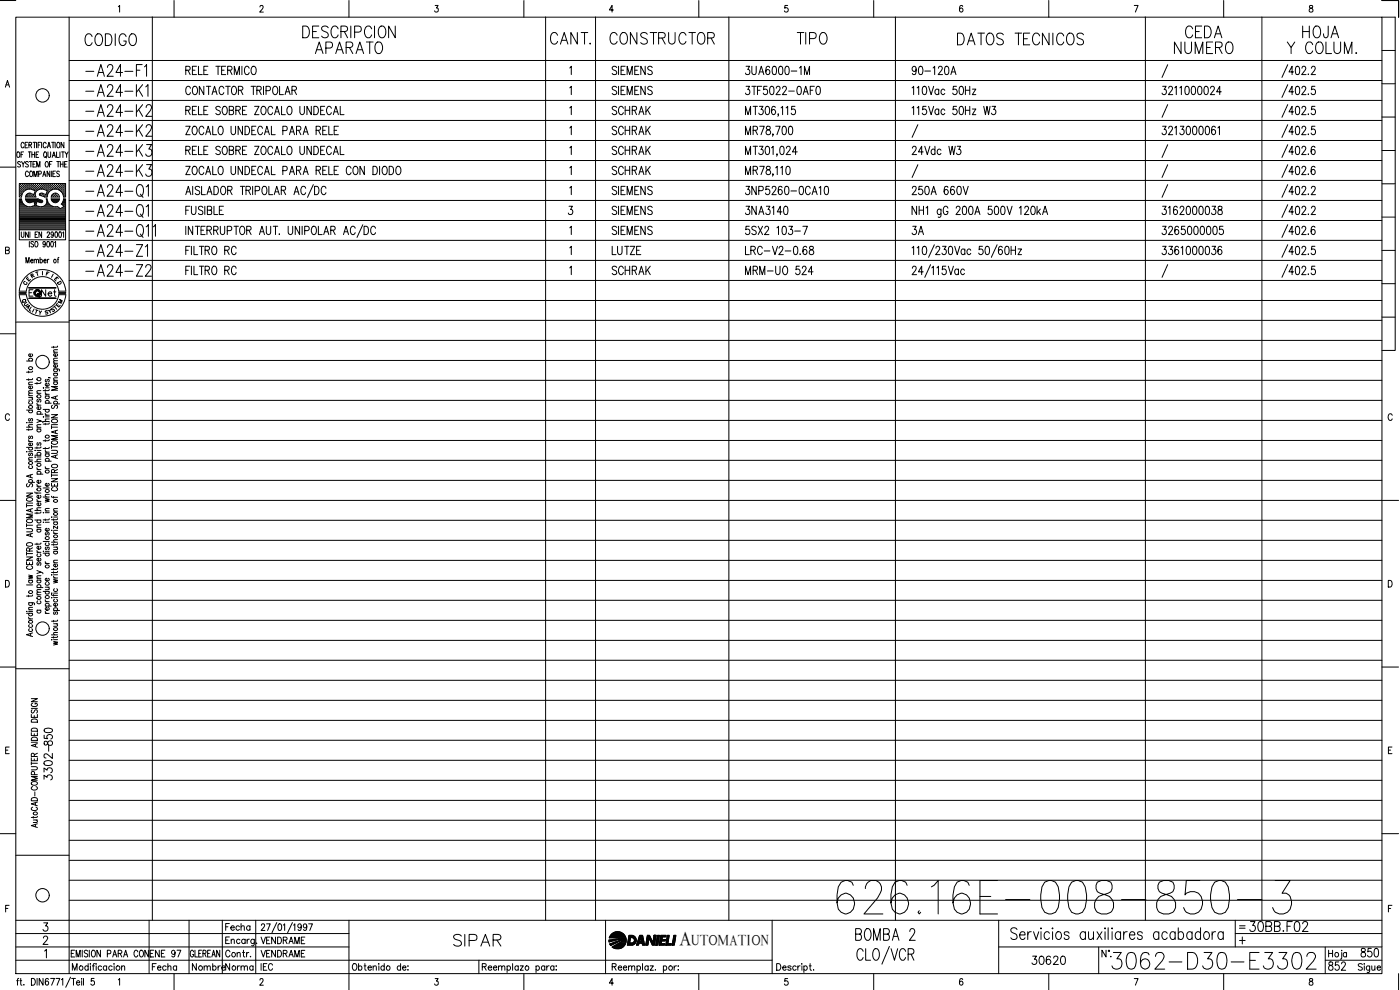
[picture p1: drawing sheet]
<svg xmlns="http://www.w3.org/2000/svg" width="420mm" height="297mm" viewBox="0 0 420 297" stroke-linecap="round" stroke-linejoin="round" font-family="sans-serif">
<defs><g id="words">
<text font-size="15.4" x="250.1" y="275.5">626.16E-008-850-3</text>
<text font-size="8.8" x="332.3" y="292.1">3062-D30-E3302</text>
<text font-size="7.5" x="24.3" y="72.3">-A24-Q11</text>
<g font-size="7.1">
<text x="24.3" y="14.8">CODIGO</text>
<text x="89.6" y="12.7">DESCRIPCION</text>
<text x="93.5" y="17.3">APARATO</text>
<text x="164" y="14.5">CANT.</text>
<text x="182" y="14.5">CONSTRUCTOR</text>
<text x="238.1" y="14.5">TIPO</text>
<text x="286.1" y="14.8">DATOS TECNICOS</text>
<text x="351.4" y="17.3">NUMERO</text>
<text x="354.5" y="12.7">CEDA</text>
<text x="385.2" y="17.3">Y COLUM.</text>
<text x="389.8" y="12.7">HOJA</text>
<text x="24.3" y="24">-A24-F1</text>
<text x="24.3" y="30">-A24-K1</text>
<text x="24.3" y="36">-A24-K2</text>
<text x="24.3" y="48">-A24-K3</text>
<text x="24.3" y="54">-A24-K3</text>
<text x="24.3" y="60.3">-A24-Q1</text>
<text x="24.3" y="66.3">-A24-Q1</text>
<text x="134.8" y="285">SIPAR</text>
<text x="255.4" y="283.3">BOMBA 2</text>
</g>
<g font-size="6.6">
<text x="24.3" y="42">-A24-K2</text>
<text x="24.3" y="78">-A24-Z1</text>
<text x="24.3" y="84">-A24-Z2</text>
<text x="373.9" y="280.8">30BB.F02</text>
</g>
<text font-size="5.9" x="203.9" y="283.6">A</text>
<g font-size="5.7">
<text x="222.6" y="23.6">3UA6000-1M</text>
<text x="272.3" y="23.6">90-120A</text>
<text x="182.4" y="35.6">SCHRAK</text>
<text x="182.4" y="41.6">SCHRAK</text>
<text x="182.4" y="47.6">SCHRAK</text>
<text x="272.3" y="47.6">24Vdc W3</text>
<text x="182.4" y="53.6">SCHRAK</text>
<text x="272.3" y="59.6">250A 660V</text>
<text x="222.6" y="65.6">3NA3140</text>
<text x="272.3" y="71.6">3A</text>
<text x="182.4" y="77.6">LUTZE</text>
<text x="182.4" y="83.6">SCHRAK</text>
<text x="222.6" y="83.6">MRM-UO 524</text>
<text x="16.6" y="224.7" transform="rotate(-90 16.6 224.7)">850</text>
<text x="16.6" y="235.3" transform="rotate(-90 16.6 235.3)">3302-</text>
<text x="308.3" y="290.7">30620</text>
<text x="397.6" y="292.5">852</text>
<text x="407.1" y="288.2">850</text>
</g>
<g font-size="5.3">
<text x="56.4" y="292.5">Nombre</text>
<text x="66.7" y="292.5">Norma</text>
</g>
<g font-size="4.9">
<text x="11.3" y="90">Net</text>
<text x="43.7" y="288.2">ENE 97</text>
<text x="77.3" y="288.2">VENDRAME</text>
</g>
<text font-size="4.4" x="207.5" y="283.6">UTOMATION</text>
<g font-size="4">
<text x="6.7" y="85.4">E</text>
<text x="5.3" y="92.1">Q</text>
<text x="6" y="92.8">U</text>
<text x="6.7" y="93.8">A</text>
<text x="14.8" y="93.8">T</text>
<text x="16.2" y="92.1">M</text>
</g>
<g font-size="3.5">
<text x="6" y="86.4">C</text>
<text x="14.1" y="84.3">I</text>
<text x="15.9" y="86.4">D</text>
<text x="370.8" y="279.8">=</text>
</g>
</g></defs>
<!-- layer: DCA_A3E2|CART -->
<g fill="none" stroke="#000" stroke-width=".3">
<path d="M0 .2h4.7M4.7 5.2h410v286.9h-410zM20.7 5.2v286.9M35.5 2l.4-.4v2M52.2 .2v5M78 2.1l.1-.4 .6-.1 .3 .6-1.1 1.4h1.1M104.7 .2v5M130.6 1.6h.9l-.5 .8a.61 .61 0 0 1 .5 .9 .61 .61 0 0 1-1.1-.1M157.2 .2v5M184.1 3h-1.2l.8-1.4v2M209.7 .2v5M236.4 1.6h-.8l-.1 .9a.63 .63 0 0 1 .9 0 .63 .63 0 0 1-.1 .9 .63 .63 0 0 1-.9-.2"/>
<path d="M262.2 .2v5M288.9 1.9l-.3-.3a1.12 1.12 0 0 0-.1 2 .57 .57 0 0 0 .5-.8 .57 .57 0 0 0-1-.1v.3M314.7 .2v5M340.4 1.6h1.1l-.8 2M367.2 .2v5M393.1 1.7v.6a.73 .73 0 0 1 .8 .4 .73 .73 0 0 1-.2 .9 .64 .64 0 0 1-.9-.6 .64 .64 0 0 1 .9-.6l.3-.3-.1-.4zM414.7 .2h5v5M414.7 5.2h4v99.9h-4M414.7 15.1h4M1.6 26.1l.6-1.9 .7 1.9M1.8 25.5h.8M414.7 35.1h4"/>
<path d="M414.7 25.1h4M0 50.2h4.7M4.7 40.6h16M5.2 45.7l.2-.1a.82 .82 0 0 1 .6 .8 .82 .82 0 0 1-.8 .8l-.2-.6zM5.9 57h.1M5.9 56.3h.1M5.9 55.7h.1M5.9 57.6h.1M5.9 58.2h.1M5.9 58.9h.1M5.9 59.8h.4M6.1 57.3h.2"/>
<path d="M6.1 56.7h.2M6.1 56h.2M6.1 55.4h.2M6.1 57.9h.2M6.1 58.6h.2M6.1 48.7l-.5-.2-.3 .2 .1 .3a.74 .74 0 0 1 .6 1.1l-.7-.2M6.2 55.3v.1M6.2 56v.1M6.2 56.6v.1M6.2 57.2v.1M6.2 57.9v.1M6.2 58.5v.1"/>
<path d="M6.3 46.4h.5M6.4 59.7h-.6v9.2h13.9v-9.2h-.6l-.7 1.5 .8 .8-1.2 .6M6.4 57h.2M6.4 56.3h.2M6.4 55.7h.2M6.4 57.6h.2M6.4 58.2h.1M6.4 59.7l.3 .9 .4 .7M6.5 48.5l.4 .8 .6-.8M6.5 55.6v.2M6.5 56.2v.2M6.5 56.9v.2"/>
<path d="M6.5 57.5v.2M6.5 58.2v.1M6.7 57.3h.2M6.7 56.7h.2M6.7 56h.2M6.7 55.4h.2M6.8 55.3v.1M6.8 56v.1M6.8 56.6v.1M6.8 57.2v.1M6.9 49.3v.8M7 57h.2"/>
<path d="M7 56.3h.2M7 55.7h.2M7.1 45.6h-.8v1.6M7.1 55.6v.2M7.1 56.2v.2M7.1 56.9v.2M7.2 43.1a.46 .46 0 0 0-.6-.4 .46 .46 0 0 0-.3 .6v.5a.46 .46 0 0 0 .3 .5 .46 .46 0 0 0 .6-.3M7.4 56.7h.1M7.4 56h.1M7.4 55.4h.1M7.5 55.3v.1M7.5 56v.1"/>
<path d="M7.5 56.6v.1M7.5 43.5h.5M7.7 56.3h.1M7.7 55.7h.1M7.7 60l.7 .7M7.7 56.9v.1M7.7 55.6v.2M7.7 56.2v.2M7.8 59.8h3.6M7.8 58.9h.1M8 56.7h.2M8 56h.2"/>
<path d="M8 55.4h.2M8 58.6h.2M8.1 55.3v.1M8.1 56v.1M8.1 56.6v.1M8.1 58.5v.1M8.3 42.7h-.8v1.7h.8M8.3 56.3h.2M8.3 55.7h.2M8.3 58.9h.2M8.3 58.2h.2M8.4 55.6v.2"/>
<path d="M8.4 56.2v.2M8.4 58.2v.1M8.4 58.8v.2M8.4 58l-.7 .8M8.5 48.7l-.5-.2-.3 .2v.3a.74 .74 0 0 1 .7 1.1l-.7-.2M8.5 51.8a.46 .46 0 0 0-.6-.5 .46 .46 0 0 0-.3 .7v.4a.46 .46 0 0 0 .4 .6 .46 .46 0 0 0 .5-.4M8.5 45.6h.8M8.6 56.7h.2M8.6 56h.2M8.6 55.4h.2M8.6 58.6h.2M8.7 43.5l.7-.1v-.6l-.7-.1v1.7"/>
<path d="M8.7 55.3v.1M8.7 56v.1M8.7 56.6v.1M8.7 58.5v.1M8.8 48.5h.9M8.9 45.6v1.6M8.9 56.3h.2M8.9 55.7h.2M8.9 58.2h.2M8.9 58.9h.2M9 55.6v.2M9 56.2v.2"/>
<path d="M9 58.2v.1M9 58.8v.2M9.1 51.4l.1-.1a.82 .82 0 0 1 .7 .9 .82 .82 0 0 1-.8 .7l-.2-.5zM9.1 43.5l.4 .9M9.3 58h-.9M9.3 48.5v1.6M9.3 56.7h.1M9.3 56h.1M9.3 55.4h.1M9.3 58.6h.1M9.4 55.3v.1M9.4 56v.1"/>
<path d="M9.4 56.6v.1M9.4 58.5v.1M9.6 46.4h.8M9.6 45.6v1.6M9.6 56.3h.1M9.6 55.7h.1M9.6 58.9h.1M9.6 56.9l1 .3-.4 1.2-1-.3M9.6 56.8a2.48 2.48 0 0 0-3.2 2.3M9.7 55.6v.2M9.7 56.2v.2M9.7 58.3h.1"/>
<path d="M9.7 58.8v.2M9.9 42.7h.9M9.9 49.3h.5M9.9 56.7h.2M9.9 56h.2M9.9 55.4h.2M9.9 58.6h.2M10 55.3v.1M10 56v.1M10 56.6v.1M10 58.5v.1M10.2 53v-1.7l.4 1.7 .5-1.7v1.7"/>
<path d="M10.2 57h.2M10.2 56.3h.2M10.2 55.7h.2M10.2 58.9h.2M10.3 55.6v.2M10.3 56.2v.2M10.3 56.9v.1M10.3 58.8v.2M10.3 42.7v1.7M10.3 58.2h.1M10.4 45.6v1.6M10.5 56.7h.2"/>
<path d="M10.5 56h.2M10.5 55.4h.2M10.6 55.3v.1M10.6 56v.1M10.6 56.6v.1M10.7 48.5h-.8v1.6h.8M10.7 57.3h.1M10.8 46.4h.5M10.8 57h.2M10.8 56.3h.2M10.8 55.7h.2M10.9 55.6v.2"/>
<path d="M10.9 56.2v.2M10.9 56.9v.2M11 42.7v1.7M11 50.1v-1.6l.5 1.6 .5-1.6v1.6M11.2 56.7h.1M11.2 56h.1M11.2 55.4h.1M11.3 55.3v.1M11.3 56v.1M11.3 56.6v.1M11.3 57.1a1.46 1.46 0 0 0-.5 2h-3.2l.2-.3M11.4 43.5h.5"/>
<path d="M11.5 56.3h.1M11.5 55.7h.1M11.6 59.8l1.1 .4 .1 .4-.3 .2M11.6 55.6v.2M11.6 56.2v.2M11.6 59.7h-3.9l.1 .3M11.6 45.6h-.8v1.6h.8M11.6 52.2l.8-.1-.1-.7-.7-.1v1.7M11.8 56.7h.2M11.8 56h.2M11.8 55.4h.2M11.9 55.3v.1"/>
<path d="M11.9 56v.1M11.9 56.6v.1M11.9 58.6l1.5 .5h.7M12.1 56.3h.2M12.1 55.7h.2M12.1 58.2h.2M12.2 42.7h-.8v1.7M12.2 55.6v.2M12.2 56.2v.2M12.2 58.2v.1M12.4 56.7h.2M12.4 56h.2"/>
<path d="M12.4 55.4h.2M12.4 58.6h.2M12.5 42.7v1.7M12.5 55.3v.1M12.5 56v.1M12.5 56.6v.1M12.5 58.5v.1M12.7 56.3h.2M12.7 55.7h.2M12.7 58.2h.2M12.8 53l.5-1.7 .5 1.7M12.8 55.6v.2"/>
<path d="M12.8 56.2v.2M12.8 58.2v.1M12.9 58h-.6a.38 .38 0 0 0-.4 .1 .38 .38 0 0 0 .1 .5M13 52.4h.6M13.1 56.7h.2M13.1 56h.2M13.1 55.4h.2M13.1 58.6h.2M13.2 55.3v.1M13.2 56v.1M13.2 56.6v.1M13.2 58.5v.1"/>
<path d="M13.2 56.8a2.25 2.25 0 0 0-1.9 .3M13.3 56.9l.9 .3-.4 1.2-.9-.3M13.3 45.7l.2-.1a.88 .88 0 0 1 .5 .8 .88 .88 0 0 1-.5 .8 1.07 1.07 0 0 1-.2-1.5zM13.4 56.3h.1M13.4 55.7h.1M13.4 58.9h.1M13.5 55.6v.2M13.5 56.2v.2M13.5 58.8v.2M13.6 46.9l.4 .5M13.7 56.7h.2M13.7 56h.2"/>
<path d="M13.7 55.4h.2M13.7 58.6h.2M13.8 48.5h.1a.82 .82 0 0 1 .7 .8 .82 .82 0 0 1-.8 .8l-.3-.6zM13.8 55.3v.1M13.8 56v.1M13.8 56.6v.1M13.8 58.5v.1M13.8 43.1a.46 .46 0 0 0-.5-.4 .46 .46 0 0 0-.3 .6v.5a.46 .46 0 0 0 .3 .5 .46 .46 0 0 0 .5-.3M14 58.9h.1M14 57h.2M14 56.3h.2M14 55.7h.2"/>
<path d="M14 58.2h.2M14.1 59.7h-.2a1.59 1.59 0 0 1-1.3 2.3M14.1 55.6v.2M14.1 56.2v.2M14.1 56.9v.2M14.1 58.2v.1M14.2 59.7l.1 .7M14.2 57.6h.1M14.2 44.4l.5-1.7 .5 1.7M14.3 58.4a2.48 2.48 0 0 1 2.7-1.7 2.48 2.48 0 0 1 2.1 2.4h.6v-4h-13.9v4h.6M14.3 58.4l-.1 .7M14.4 57.3h.1"/>
<path d="M14.4 56.7h.1M14.4 56h.1M14.4 55.4h.1M14.4 45.6v1.4l.3 .2 .5-.2v-1.4M14.4 43.8h.6M14.4 57.9h.1M14.4 55.3v.1M14.4 56v.1M14.4 56.6v.1M14.4 57.2v.1M14.6 57h.2M14.6 56.3h.2"/>
<path d="M14.6 55.7h.2M14.7 55.6v.2M14.7 56.2v.2M14.7 56.9v.2M14.9 49.3h.4M14.9 51.3v1.7l-.8-1.7v1.7M15 56.7h.2M15 56h.2M15 55.4h.2M15.1 55.3v.1M15.1 56v.1M15.1 56.6v.1"/>
<path d="M15.3 56.3h.2M15.3 55.7h.2M15.3 59.7h2.5l-.2 .6-.6 .4M15.4 55.6v.2M15.4 56.2v.2M15.4 56.9l-.1 .1M15.4 59.7l.3 .7M15.4 51.3v1.7M15.5 42.7h.8M15.5 59.8h2.2M15.6 48.5h-.7v1.6M15.6 56.7h.2"/>
<path d="M15.6 56h.2M15.6 55.4h.2M15.7 47.2l.5-1.6 .4 1.6M15.7 58.6h.1M15.7 55.3v.1M15.7 56v.1M15.7 56.6v.1M15.7 58.3l-.3 .8M15.9 46.7h.6M15.9 52.1h.4M15.9 42.7v1.7M15.9 56.3h.2"/>
<path d="M15.9 55.7h.2M15.9 58.9h.2M16 55.6v.2M16 56.2v.2M16 58.3h.1M16 58.8v.2M16 58.2h.1M16.3 56.7h.1M16.3 56h.1M16.3 55.4h.1M16.3 58.6h.1M16.3 55.3v.1"/>
<path d="M16.3 56v.1M16.3 56.6v.1M16.3 58.5v.1M16.6 42.7v1.7M16.6 56.3h.1M16.6 55.7h.1M16.6 58.2h.1M16.6 58.9h.1M16.6 51.3h-.7v1.7h.7M16.6 55.6v.2M16.6 56.2v.2M16.6 58.2v.1"/>
<path d="M16.6 58.8v.2M16.9 56.7h.2M16.9 56h.2M16.9 55.4h.2M16.9 58.6h.2M17 45.6v1.6h.7M17 55.3v.1M17 56v.1M17 56.6v.1M17 58.5v.1M17 48.5h.9M17 58l.6 .5 .2 .6h-2.5"/>
<path d="M17.1 58h-.8l-.6 .3M17.2 56.3h.2M17.2 55.7h.2M17.2 58.9h.2M17.3 42.8l.1-.1a.82 .82 0 0 1 .6 .9 .82 .82 0 0 1-.7 .7l-.3-.5zM17.3 55.6v.2M17.3 56.2v.2M17.3 58.8v.2M17.4 48.5v1.6M17.5 56.7h.2M17.5 56h.2M17.5 55.4h.2"/>
<path d="M17.6 55.3v.1M17.6 56v.1M17.6 56.6v.1M17.8 51.6a.41 .41 0 0 0-.6-.2 .41 .41 0 0 0 0 .7l.6 .3v.4l-.3 .2-.5-.2M17.8 57h.2M17.8 56.3h.2M17.8 55.7h.2M17.9 55.6v.2M17.9 56.2v.2M17.9 56.9v.2M18 45.6v1.6M18.1 49.3h.8"/>
<path d="M18.1 48.5v1.6M18.2 56.7h.1M18.2 56h.1M18.2 55.4h.1M18.2 57.3h.1M18.2 55.3v.1M18.2 56v.1M18.2 56.6v.1M18.2 57.2v.1M18.5 45.6h.8M18.5 57h.1M18.5 56.3h.1"/>
<path d="M18.5 55.7h.1M18.5 57.5l.1 .1M18.5 55.6v.2M18.5 56.2v.2M18.5 56.9v.2M18.8 57.3h.2M18.8 56.7h.2M18.8 56h.2M18.8 55.4h.2M18.8 57.9h.2M18.9 45.6v1.6M18.9 55.3v.1"/>
<path d="M18.9 56v.1M18.9 56.6v.1M18.9 57.2v.1M18.9 57.9v.1M18.9 48.5v1.6M19.1 57h.2M19.1 56.3h.2M19.1 55.7h.2M19.1 57.6h.2M19.1 58.2h.2M19.1 58.9h.2M19.2 42.7v1.7l-.9-1.7v1.7"/>
<path d="M19.2 55.6v.2M19.2 56.2v.2M19.2 56.9v.2M19.2 57.5v.2M19.2 58.2v.1M19.2 58.8v.2M19.2 59.8h.4M19.4 49.3h.5M19.4 57.3h.2M19.4 56.7h.2M19.4 56h.2M19.4 55.4h.2"/>
<path d="M19.4 57.9h.2M19.4 58.6h.2M19.5 45.6l.5 .8 .4-.8M19.5 55.3v.1M19.5 56v.1M19.5 56.6v.1M19.5 57.2v.1M19.5 57.9v.1M19.5 58.5v.1M20 46.4v.8M20.2 48.5h-.8v1.6h.8M414.7 55.1h4"/>
<path d="M414.7 45.2h4M1.7 75.1l.9-.1 .1-.7-1-.1v1.9h.9l.2-.6-.4-.4M5.8 68.9v3.1h13.9v-3.1M5.9 64.6h13.7M5.9 64.3h13.7M5.9 64h13.7M5.9 63.7h13.7M5.9 63.3h13.7M5.9 63h13.7M5.9 62.7h12M5.9 62.4h11.7M5.9 62h2.3"/>
<path d="M5.9 61.8h1.6M5.9 61.4h1.2M5.9 61.1h.9M5.9 60.8h.7M5.9 60.5h.6M5.9 60.1h.5M5.9 64.9h13.7M5.9 65.2h13.7M5.9 65.6h13.7M5.9 65.9h13.7M5.9 66.2h13.7M5.9 66.5h13.7"/>
<path d="M5.9 66.8h13.7M5.9 67.1h13.7M5.9 67.5h13.7M5.9 67.8h13.7M5.9 68.1h13.7M5.9 68.4h13.7M5.9 68.7h13.7M6.4 69.6v1.4l.3 .2 .5-.2v-1.4M7.1 61.3a2.42 2.42 0 0 0 2.5 .6M7.8 78.9v-1.7l.5 1.7 .4-1.7v1.7M7.9 60.1h4.5M8.2 60.5h1.7"/>
<path d="M8.4 60.7l.9 .1M8.5 69.6v1.6l-.8-1.6v1.6M8.8 72.5v1.6M9 69.6v1.6M9.2 78.3h.7l-.1-.4a.48 .48 0 0 0-.6 .4 .48 .48 0 0 0 .6 .5l.1-.2M9.2 60.8l1-.4 .3 1.2-.9 .3M9.6 62h2.1M10.1 72.7l-.3-.2-.5 .2v.3l.8 .6-.3 .5-.5-.2M10.2 78.1l.3-.3 .3 .1 .1 1M10.2 77.8v1.1M10.3 60.5h.7M10.4 60.8h.5"/>
<path d="M10.5 61.1h.3M10.5 61.8h.3M10.5 61.4h.3M10.5 70.3h.5M10.7 72.5h.1a.86 .86 0 0 1 .6 .8 .86 .86 0 0 1-.6 .8 1.25 1.25 0 0 1-.1-1.6zM10.9 78.1l.3-.3 .3 .1 .1 1M11.3 69.6h-.8v1.6h.8M11.4 60.5h1.3M11.6 61.9l1 .1M12 60.8l-.9-.4-.3 1.2 .8 .3M12 78l.1-.1a.48 .48 0 0 1 .6 .4 .48 .48 0 0 1-.6 .5l-.1-.2M12 77.2v1.7"/>
<path d="M12.1 60.8h.4M12.5 69.6v1.6l-.8-1.6v1.6M13 62h2.9M13.2 78.3h.6v-.4a.48 .48 0 0 0-.6 .4 .48 .48 0 0 0 .6 .5v-.2M13.5 61.8h1.7M13.6 73l-.1 .4a.42 .42 0 0 1-.6-.4 .42 .42 0 0 1 .6-.3v1.3l-.3 .1-.3-.2M13.8 61.4h1M14 61.1h.5M14.1 60.8h.2M14.1 70a.38 .38 0 0 1 .5-.4 .38 .38 0 0 1 .2 .6l-.7 1h.8M14.1 60.5h.1M14.2 72.5h.3a1.04 1.04 0 0 1-.1 1.6l-.4-.7z"/>
<path d="M14.2 77.8v1.1M14.3 60.4l.5 .9M14.7 77.8l-.5 .5M14.8 61.3a3.1 3.1 0 0 0 2.6 .8l.6 .5M15.4 72.5h.3a1.01 1.01 0 0 1-.1 1.6l-.4-.7zM15.6 60.1h2M15.7 60.4l.6 .4 .8-.1M15.9 60.5h1.4M16 70.1l-.1 .4a.42 .42 0 0 1-.6-.4 .42 .42 0 0 1 .7-.3l-.1 1.3-.3 .1-.3-.2M16.4 72.8l.3-.3v1.6M16.6 69.6h.3a1.04 1.04 0 0 1-.1 1.6l-.3-.7zM17.2 77.8h.4"/>
<path d="M17.7 77.2l-.3 .3v1.4M17.8 69.6h.3a1.04 1.04 0 0 1-.1 1.6l-.4-.7zM18.1 62.7h1.5M18.6 61.1h1M18.7 62.4h.9M18.7 61.4h.9M18.8 69.9l.3-.3v1.6M18.8 60.8h.8M19 61.8h.6M19 60.5h.6M19.1 60.1h.5M19.3 62h.3"/>
<path d="M414.7 75.1h4M414.7 65.1h4M4.7 96.6h16M5.8 87.4a7 7 0 0 1 7-6.5 7 7 0 0 1 6.9 6.5M5.8 88.4a7 7 0 0 0 7 6.5 7 7 0 0 0 6.9-6.5M7.9 87.4a4.9 4.9 0 0 1 4.9-4.4 4.9 4.9 0 0 1 4.8 4.4M7.9 88.4a4.9 4.9 0 0 0 4.9 4.4 4.9 4.9 0 0 0 4.8-4.4M8.7 86.3h8.1v.1h-8.1M8.7 89.4h8.1v.2h-8.1zM8.8 86.3h7.9M8.8 89.5h7.9M9.9 86.9h-1.2v1.9"/>
<path d="M10.7 92.9l.6 .3M11 81.6l.3 1.1M11.4 81.6l-.7 .1M11.7 93.2l.4 .6 .4-.5M12.1 93.8l-.1 .5M12.7 81.4v1.1M414.7 95.2h4M414.7 85.1h4M0 100.1h4.7M8 108.3h1.8M8.6 111.4v.5M8.6 113.7v.4"/>
<path d="M8.6 119.3h1.2M8.6 118.7h1.2M8.6 115.4h1.2M8.8 108.3l-.1-.2a.51 .51 0 0 1 .6-.6 .51 .51 0 0 1 .2 .8M9.4 119.3l.4 .3-.1 .4h-1.1M9.5 115.9a.49 .49 0 0 1 0 .6 .49 .49 0 0 1-.7 .1 .49 .49 0 0 1 0-.7h.3v.8M9.5 106.2l.2 .1a.52 .52 0 0 1-.5 .7 .52 .52 0 0 1-.4-.8h.3v.8M9.8 118l-1.1 .1-.1 .3 .3 .3M9.8 117.2l-1.1 .1-.1 .3 .3 .4M9.8 114.7l-1.1 .1-.1 .3 .3 .3M9.8 113.6l-.1 .3h-1.7M9.8 111.3l-.4 .4h-1.4"/>
<path d="M11.1 114.8v.5M11.1 118h1.2M11.3 119.8l-.2 .3 .1 .5h.3l.3-.7 .2-.1 .3 .3-.3 .5M12.3 117.2l-1.1 .1-.1 .4 .3 .3M12.3 114.7l-.4 .3h-1.4M13 116.4h.1zM13.6 117.8l.1 .3 .4 .2M13.6 116.9v.5M13.6 118.8h1.2M13.6 118.3h1.2M13.6 116.4h1.2M13.8 118.8l-.1 .1a.52 .52 0 0 0 .5 .8 .52 .52 0 0 0 .3-.9"/>
<path d="M13.8 113.8l-.2 .3 .1 .4h.3l.3-.6 .2-.1 .3 .3-.3 .5M14.5 115a.5 .5 0 0 1 .1 .7 .5 .5 0 0 1-.7 .1 .5 .5 0 0 1-.1-.7l.3-.1v.9M14.7 113.3l.4 .1M14.8 116.9l-.4 .3h-1.4M16.1 110.7l1.6 .1 .1 .5M16.1 103.9v.5M16.1 114.6h1.2M16.1 114.1h1.2M16.1 112h1.2M16.1 109h1.2M16.1 105.7h1.2M16.3 114.6l-.1 .2a.51 .51 0 0 0 .5 .6 .51 .51 0 0 0 .3-.8"/>
<path d="M16.3 112a.55 .55 0 0 0 .3 .9 .55 .55 0 0 0 .7-.6l-.3-.3M16.3 110.7l-.1 .1a.52 .52 0 0 0 .5 .7 .52 .52 0 0 0 .3-.8M16.7 119v.7M17 109.4l.2 .1a.52 .52 0 0 1-.5 .7 .52 .52 0 0 1-.4-.7l.3-.1v.8M17 106.1l.2 .1a.52 .52 0 0 1-.5 .7 .52 .52 0 0 1-.4-.7l.3-.1v.8M17.3 118.8l-1.8 .5 1.8 .6M17.3 116h-1.8l1.8 .5-1.8 .6h1.8M17.3 113.4h-1.1l-.1 .4 .3 .3M17.3 108.2l-1.1 .1-.1 .4 .3 .3M17.3 107.5l-1.1 .1-.1 .3 .3 .3M17.3 104.9l-1.1 .1-.1 .4 .3 .3M17.3 103.8l-.1 .3-1.7 .1"/>
<path d="M2.8 124.6a.63 .63 0 0 0-.7-.4 .63 .63 0 0 0-.5 .7v.5a.63 .63 0 0 0 .5 .7 .63 .63 0 0 0 .7-.4M8 135.5h.1zM8 126.8h.1zM8 128.2h1.8M8 134.2h1.8M8 123h1.8M8.6 131.9l.1 .4 .4 .2M8.6 128.7v.4M8.6 138h1.2M8.6 135.5h1.2M8.6 132.5h1.2M8.6 126.8h1.2"/>
<path d="M8.8 139.8l-.1 .1a.53 .53 0 0 0 .5 .7 .53 .53 0 0 0 .5-.7l-.2-.1M8.8 136l-.2 .3 .2 .5 .5-.7h.4l.1 .4-.3 .3M8.8 134.2a.55 .55 0 0 0 .3 .9 .55 .55 0 0 0 .7-.6l-.3-.3M8.8 130.8l-.2 .3 .1 .5h.3l.3-.7 .2-.1 .3 .3-.3 .5M8.8 125.6l-.2 .2 .2 .6 .5-.8h.4l.1 .5-.3 .3M8.8 123a.55 .55 0 0 0 .3 1 .55 .55 0 0 0 .7-.7l-.3-.3M8.8 120.4l-.1 .2a.52 .52 0 0 0 .5 .7 .52 .52 0 0 0 .3-.9M9.5 132.9l.2 .1a.51 .51 0 0 1-.5 .7 .51 .51 0 0 1-.4-.7l.3-.1v.8M9.8 137.3l-1.1 .1-.1 .3 .3 .3M9.8 128.6l-.4 .3h-1.4M9.8 127.4l-1.1 .1-.1 .3 .3 .4M10.5 138.5h1.8"/>
<path d="M10.5 136.6h1.8M10.5 137v.2zM10.5 135.2h.1M11.1 125.9l1.2 .4-1.2 .5M11.1 121l.1 .4 .4 .2M11.1 134.1v.5M11.1 137.1h1.2M11.1 135.2h1.2M11.1 128.7h1.2M11.1 128.2h1.2M11.1 124.3h1.8M11.1 121.6h1.2"/>
<path d="M11.3 136.6a.51 .51 0 0 1 0-.7 .51 .51 0 0 1 .8 0 .51 .51 0 0 1-.1 .7M11.3 132.8l-.2 .3 .2 .5 .5-.7h.4l.1 .4-.3 .3M11.3 128.7a.51 .51 0 0 0 0 .8 .51 .51 0 0 0 .8 0 .51 .51 0 0 0-.1-.8M11.3 124.3a.49 .49 0 0 1 0-.7 .49 .49 0 0 1 .7 0 .49 .49 0 0 1 0 .7M12 122a.5 .5 0 0 1 .1 .7 .5 .5 0 0 1-.7 .1 .5 .5 0 0 1-.1-.7l.3-.1v.9M12.3 137.8h-1.1l-.1 .4 .3 .3M12.3 134.1l-.1 .3h-1.7M12.3 127.4l-1.1 .1-.1 .3 .3 .4M12.3 126.3l.6 .3v.2M13 125.1h.1zM13 126.5h1.8M13 122.8h1.8"/>
<path d="M13.6 135.1l.1 .4 .4 .2M13.6 124l.1 .4 .4 .2M13.6 127v.5M13.6 131.9v.5M13.6 134.3v.5M13.6 138.4h1.8M13.6 136.2h1.2M13.6 135.7h1.2M13.6 125.1h1.2M13.6 124.6h1.2M13.6 121h1.8M13.8 138.4a.49 .49 0 0 1 0-.7 .49 .49 0 0 1 .7 0 .49 .49 0 0 1 0 .7"/>
<path d="M13.8 136.2l-.1 .1a.52 .52 0 0 0 .5 .7 .52 .52 0 0 0 .3-.8M13.8 122.8l-.1 .2a.52 .52 0 0 0 .5 .7 .52 .52 0 0 0 .3-.9M13.8 121a.55 .55 0 0 1 .3-.9 .55 .55 0 0 1 .7 .6l-.3 .3M14.8 134.2l-.4 .4h-1.4M14.8 131.9l-.4 .3h-1.4M14.8 126.9l-.1 .3h-1.7M14.8 125.7l-1.1 .1-.1 .3 .3 .4M15.5 135.1l1.5 .1 .3 .3-.3 .5h-1.5M15.5 124.4h1.8l-1.8 1h1.8M15.5 127.7v.9M15.5 133.6v1M15.5 134.1h1.8"/>
<path d="M15.5 128.2h1.8M15.5 127.4h1.8M15.5 139.6a.9 .9 0 0 1 1.1-.4 .9 .9 0 0 1 .6 .9 1.06 1.06 0 0 1-1.7-.4zM15.5 132.5a.9 .9 0 0 1 1.1-.4 .9 .9 0 0 1 .6 .9 1.02 1.02 0 0 1-1.7-.4zM15.5 126.1a.9 .9 0 0 1 1.1-.4 .9 .9 0 0 1 .6 .9 1.06 1.06 0 0 1-1.7-.4zM15.7 121.6l-.2 .3 .2 .6h.4l.3-.6a.48 .48 0 0 1 .7-.2 .48 .48 0 0 1 .1 .7l-.2 .1M16.1 121.2h1.8M16.3 121.2l-.1-.1a.52 .52 0 0 1 .5-.8 .52 .52 0 0 1 .3 .9M16.7 129.3v.6M16.7 136.7v.7M17.3 136.5l-1.8 .5 1.8 .6M17.3 130.7h-1.8l1.8 .6-1.8 .5h1.8"/>
<path d="M17.3 129.1l-1.8 .5 1.8 .6M417.8 124.6a.63 .63 0 0 0-.7-.4 .63 .63 0 0 0-.5 .7v.5a.63 .63 0 0 0 .5 .7 .63 .63 0 0 0 .7-.4M0 150.1h4.7M8 158.6h1.3l.5 .4-.1 .4-.4 .2h-1.3M8 147.9h1.8l-1.8 1h1.8M8 151.2v1M8 157.1v1M8 157.6h1.8M8 151.7h1.8M8 150.9h1.8M8 156a.9 .9 0 0 1 1.1-.3 .9 .9 0 0 1 .6 .9 1.06 1.06 0 0 1-1.7-.4zM8 149.6a.9 .9 0 0 1 1.1-.4 .9 .9 0 0 1 .6 .9 1.06 1.06 0 0 1-1.7-.4z"/>
<path d="M8.2 145.1l-.2 .3 .2 .7 .5-.1 .4-.8 .4-.1 .3 .3-.3 .7M8.6 144.7h1.8M8.8 144.7l-.1-.1a.51 .51 0 0 1 .6-.7 .51 .51 0 0 1 .2 .8M9.2 142.5v.7M9.2 152.8v.7M9.8 154.2h-1.8l1.8 .6-1.8 .5h1.8M9.8 152.6l-1.8 .5 1.8 .6M9.8 142.3l-1.8 .6 1.8 .5M10.5 147.6v.3h1.8M10.5 156h1.8M10.5 153.1h1.8M11.1 149.8l.1 .4 .4 .2"/>
<path d="M11.1 145.3l.1 .4 .4 .2M11.1 140.3l.1 .4 .4 .2M11.1 147.7v.5M11.1 153.7v.5M11.1 158.8h1.2M11.1 158.3h1.2M11.1 150.4h1.2M11.1 145.9h1.2M11.1 142.3h1.8M11.1 140.9h1.2M11.3 158.8a.49 .49 0 0 0 0 .7 .49 .49 0 0 0 .7 0 .49 .49 0 0 0 0-.7M11.3 156a.51 .51 0 0 0 0 .8 .51 .51 0 0 0 .8 0 .51 .51 0 0 0-.1-.8"/>
<path d="M11.3 142.3a.49 .49 0 0 1 0-.7 .49 .49 0 0 1 .7 0 .49 .49 0 0 1 0 .7M12 150.9a.5 .5 0 0 1 .1 .7 .5 .5 0 0 1-.7 0 .5 .5 0 0 1 0-.7h.2v.9M12 148.6a.5 .5 0 0 1 .1 .8 .5 .5 0 0 1-.7 0 .5 .5 0 0 1 0-.8h.2v.9M12 144.1a.5 .5 0 0 1 .1 .7 .5 .5 0 0 1-.7 0 .5 .5 0 0 1 0-.7h.2v.9M12.3 157.5l-1.1 .1-.1 .3 .3 .4M12.3 153.6l-.4 .4h-1.4M12.3 152.3l-1.1 .1-.1 .4 .3 .3M13 156.7h.1zM13 153.8h.1zM13 149.1h1.8M13 146.4h1.8M13.6 149.5l1.2 .3-1.2 .3 1.2 .3-1.2 .3"/>
<path d="M13.6 140l.1 .4 .4 .2M13.6 156.7h1.2M13.6 155.7v.5M13.6 153.8h1.2M13.6 153.3h1.2M13.6 140.6h1.2M13.8 159.8l-.2 .3 .1 .4h.3l.3-.6 .2-.1 .3 .3-.3 .5M14.5 158.5l.2 .2a.52 .52 0 0 1-.5 .7 .52 .52 0 0 1-.4-.8l.3-.1v.9M14.5 145a.5 .5 0 0 1 .1 .7 .5 .5 0 0 1-.7 .1 .5 .5 0 0 1-.1-.7l.3-.1v.9M14.8 155.6l-.1 .3-1.7 .1M14.8 152.6h-1.1l-.1 .4 .3 .3M14.8 148.3l-1.1 .1-.1 .3 .3 .4"/>
<path d="M15.5 159.1h.1zM15.5 155.1h.1zM15.5 148.9v.3h1.8M15.5 145v.9h1.8v-.9M15.5 143.6h1.8l-1.8 1h1.8M15.5 142.6h1.8M15.5 142.1v1M15.9 146.3a.53 .53 0 0 0-.4 .6 .53 .53 0 0 0 .7 .4h.4a.52 .52 0 0 0 .7-.4 .52 .52 0 0 0-.5-.6M16.1 159.5l.1 .3 .4 .2M16.1 149v.4M16.1 155.7v.5M16.1 159.1h1.2"/>
<path d="M16.1 156.6h1.2M16.1 155.1h1.2M16.1 153.4h1.2M16.3 156.6l-.1 .2a.51 .51 0 0 0 .5 .7 .51 .51 0 0 0 .3-.9M16.3 141.8v-.8l-.7-.1-.1 .9h1.8M16.3 145.3v.6M17.3 157.8v.8l-1.2-.8v.8M17.3 155.6l-.4 .3h-1.4M17.3 152.6h-1.1l-.1 .4 .3 .4M17.3 140.9l-1 .4M414.7 150.1h5M1.7 174.1a1.01 1.01 0 0 1 1.1 1 1.01 1.01 0 0 1-1.1 1z"/>
<path d="M8 168.5v.9h1.8v-.9M8 167.1h1.8l-1.8 1h1.8M8 175.5h1.8M8 166.1h1.8M8 165.6v1M8 163.1a.9 .9 0 0 1 1.1-.4 .9 .9 0 0 1 .6 .9 1.06 1.06 0 0 1-1.7-.4zM8.4 169.8a.55 .55 0 0 0-.4 .7 .55 .55 0 0 0 .7 .3h.4a.54 .54 0 0 0 .7-.4 .54 .54 0 0 0-.4-.6M8.6 172.5l1.2 .3-1.2 .3 1.2 .3-1.2 .2M8.6 174.1h1.2M8.6 178.6v.5M8.8 174.1l-.1 .2a.51 .51 0 0 0 .6 .7 .51 .51 0 0 0 .2-.9M8.8 165.3v-.8h-.7l-.1 .8h1.8"/>
<path d="M8.8 168.9v.5M9.2 160.2v.7M9.8 178.5l-.1 .3h-1.7M9.8 160l-1.8 .6 1.8 .5M9.8 164.4l-1 .5M11.1 171.2l1.2 .4-1.2 .5M11.1 165.2l.1 .3 .4 .2M11.1 178.5h1.2M11.1 176.3h1.8M11.1 174.1h1.2M11.1 173.5h1.2M11.1 165.7h1.2"/>
<path d="M11.1 163v.5M11.3 176.3a.51 .51 0 0 1 0-.7 .51 .51 0 0 1 .8 0 .51 .51 0 0 1-.1 .7M11.3 174.1l-.1 .1a.52 .52 0 0 0 .5 .7 .52 .52 0 0 0 .3-.8M11.3 168.8l-.2 .3 .2 .5 .5-.7h.4l.1 .4-.3 .3M11.3 166.2a.49 .49 0 0 0 0 .7 .49 .49 0 0 0 .7 0 .49 .49 0 0 0 0-.7M12 167.5a.51 .51 0 0 1 0 .7 .51 .51 0 0 1-.7 0 .51 .51 0 0 1 0-.7h.3v.8M12 163.9a.5 .5 0 0 1 .1 .7 .5 .5 0 0 1-.7 0 .5 .5 0 0 1 0-.7h.2v.9M12.3 177.7h-1.1l-.1 .4 .3 .4M12.3 176.9h-1.1l-.1 .4 .3 .4M12.3 172.7l-1.1 .1-.1 .4 .3 .3M12.3 171.6l.5 .3 .1 .3M12.3 162.9l-.4 .4h-1.4"/>
<path d="M13 165.4h.1zM13 177.4h1.8M13 166h1.8M13 162.5h1.8M13.6 179.9l.1 .4 .4 .2M13.6 168.5l.1 .4 .4 .2M13.6 176.2h1.2M13.6 169.1h1.2M13.6 165.4h1.2M13.8 177.4l-.1 .2a.53 .53 0 0 0 .5 .7 .53 .53 0 0 0 .5-.7l-.2-.2M13.8 174.7a.49 .49 0 0 0 0 .7 .49 .49 0 0 0 .7 0 .49 .49 0 0 0 0-.7M13.8 166l-.1 .1a.52 .52 0 0 0 .5 .7 .52 .52 0 0 0 .3-.8"/>
<path d="M13.8 164.2l-.2 .2 .2 .5 .5-.7h.4l.1 .4-.3 .3M13.8 162.9l-.1 .1a.52 .52 0 0 0 .5 .7 .52 .52 0 0 0 .3-.8M14.4 176.2l.4 .3-.1 .4h-1.1M14.5 173.5l.2 .1a.53 .53 0 0 1-.5 .8 .53 .53 0 0 1-.4-.8l.3-.1v.9M15.5 179.3h.1zM15.5 178.3v.3h1.8M15.5 178h.1zM15.5 172.5h.1zM15.5 162.7h1.8M16.1 173.8l1.2 .3-1.2 .3 1.2 .3-1.2 .2M16.1 172.9l.1 .3 .4 .2M16.1 165.4h1.2"/>
<path d="M16.1 163.1v.5M16.1 170.5v.5M16.1 171.5v.5M16.1 178.4v.4M16.1 179.3h1.2M16.1 178h1.2M16.1 173.4h1.2M16.1 172.5h1.2M16.1 168.9h1.2M16.1 164.2h1.2M16.1 160h1.2M16.3 179.8a.55 .55 0 0 0 .3 .9 .55 .55 0 0 0 .7-.6l-.3-.3"/>
<path d="M16.3 176.6l-.1 .2a.52 .52 0 0 0 .5 .7 .52 .52 0 0 0 .3-.9M16.3 165.4l-.1 .2a.53 .53 0 0 0 .5 .6 .53 .53 0 0 0 .5-.6l-.2-.2M16.9 164.2l.4 .3-.1 .4h-1.1M17 169.2l.2 .2a.52 .52 0 0 1-.5 .7 .52 .52 0 0 1-.4-.8l.3-.1v.9M17.3 171.4l-.1 .3-1.7 .1M17.3 170.5l-.4 .3h-1.4M17.3 168.1h-1.1l-.1 .4 .3 .4M17.3 163.1l-.4 .3h-1.4M17.3 161.9l-1.1 .1-.1 .3 .3 .4M416.6 174.1a1.01 1.01 0 0 1 1.2 1 1.01 1.01 0 0 1-1.2 1zM8 183.5h.1zM8 184h1.8"/>
<path d="M8.6 185.2l.1 .3 .4 .2M8.6 180.8l1.6 .1 .1 .6M8.6 185.7h1.2M8.6 183.5h1.2M8.6 183h1.2M8.8 188.7a.55 .55 0 0 0 .3 .9 .55 .55 0 0 0 .7-.7l-.3-.2M8.8 187.4l-.1 .2a.53 .53 0 0 0 .5 .6 .53 .53 0 0 0 .5-.6l-.2-.2M8.8 184l-.1 .1a.53 .53 0 0 0 .5 .7 .53 .53 0 0 0 .5-.7l-.2-.1M8.8 180.8l-.1 .2a.52 .52 0 0 0 .5 .7 .52 .52 0 0 0 .3-.9M9.2 190.1v.7M9.8 189.9l-1.8 .5 1.8 .6M9.8 182.2l-1.1 .1-.1 .3 .3 .4"/>
<path d="M11.1 183.1h1.2M11.3 183.1a.51 .51 0 0 0 0 .7 .51 .51 0 0 0 .8 0 .51 .51 0 0 0-.1-.7M11.3 180.3a.51 .51 0 0 0 0 .7 .51 .51 0 0 0 .8 0 .51 .51 0 0 0-.1-.7M13.6 183.5l.1 .3 .4 .3M13.6 184.1h1.2M13.6 181.8h1.8M13.6 180.5h1.2M13.8 181.8l-.1-.1a.52 .52 0 0 1 .5-.7 .52 .52 0 0 1 .3 .8M14.5 182.3l.2 .1a.52 .52 0 0 1-.5 .7 .52 .52 0 0 1-.4-.7l.3-.1v.8M15.5 191.9h.1zM15.5 190.5h1.8M16.1 192.4l1.2 .3-1.2 .3 1.2 .2-1.2 .3"/>
<path d="M16.1 191.9h1.2M16.1 186.1v.5M16.1 191v.5M16.1 187.1h1.2M16.1 183.2h1.8M16.3 183.6l-.2 .2 .2 .5 .5-.7h.4l.1 .5-.3 .2M16.3 183.2l-.1-.2a.53 .53 0 0 1 .5-.6 .53 .53 0 0 1 .5 .6l-.2 .2M16.9 187.1l.4 .4-.1 .3-1.1 .1M17 181a.49 .49 0 0 1 0 .7 .49 .49 0 0 1-.7 0 .49 .49 0 0 1 0-.6l.3-.1v.8M17.3 190.9l-.1 .3h-1.7M17.3 189.8h-1.1l-.1 .3 .3 .4M17.3 186l-.1 .3-1.7 .1"/>
<path d="M0 200.1h4.7M4.7 200.6h16M414.7 200.1h5M1.7 225.1h.7M2.8 224.1h-1.1v2h1.1M416.7 225.1h.7M417.7 224.1h-1v2h1M0 250.1h4.7M4.7 256.6h16M414.7 250.1h5M1.7 272.6h.7M2.8 271.6h-1.1v2"/>
<path d="M4.7 276.1h410M44.7 276.1v16M56.7 276.1v16M66.7 276.1v16M76.8 276.1v16M104.7 276.1v20.9M181.7 276.1v16M184 279.9h2.6M184.3 279.7h2.1M184.7 279.6h1.3M231.7 276.1v16M299.7 276.1v16"/>
<path d="M370.7 276.1v8M416.7 272.6h.7M417.7 271.6h-1v2M4.7 280.1h100M4.7 284.1h100M4.7 288.1h227M5 294.2h.5M5.6 293.6l-.4 .3v1.7M6 294.2h.5M6.2 293.6l.1 1.9 .3 .1M7.2 295.4v.2v-.1M9.4 293.6a1.03 1.03 0 0 1 1.2 1 1.03 1.03 0 0 1-1.2 1z"/>
<path d="M11.1 293.6v2M12.9 293.6v2l-1.1-2v2M14.5 293.9l-.4-.3a1.2 1.2 0 0 0 0 2 .59 .59 0 0 0 .5-.9 .59 .59 0 0 0-1-.1v.3M15.2 293.6h1.1l-.8 2M16.8 293.6h1.1l-.8 2M18.4 293.9l.4-.3v2M21.2 293.2l-1.5 3M21.5 293.6h1.1M22.1 293.6v2M22.9 294.8h1l-.2-.5a.61 .61 0 0 0-.8 .6 .61 .61 0 0 0 .8 .6l.2-.2M24.5 293.6v.2zM24.5 294.2v1.4"/>
<path d="M25.1 293.6v2M28.2 293.6h-.8l-.1 .9a.6 .6 0 0 1 .9 0 .6 .6 0 0 1-.1 .9 .6 .6 0 0 1-.8-.2M35.5 294l.4-.4v2M52.2 292.1v4.9M78 294.1l.1-.4 .6-.1 .3 .6-1.1 1.4h1.1M130.6 293.6h.9l-.5 .8a.61 .61 0 0 1 .5 .9 .61 .61 0 0 1-1.1-.1M143.7 288.1v4M157.2 292.1v4.9M182.8 282.6h.2M182.8 282.4h.8M182.8 282.3h1.3M182.8 282.2h1.8"/>
<path d="M182.8 282l3-.4 .1 .2-3.1 .8zM182.8 281.4h4.7M182.8 282.1h2.2M182.9 281.2h4.8M183 281.1h4.7M183 283.2h1.3M183 283.2l3.2-1.1 .2 .1-3.1 1.5zM183 281h4.7M183 283.4h1M183.1 280.8h4.5M183.1 283.5h.6M183.2 280.7h4.3"/>
<path d="M183.2 283.7h.2M183.3 280.5h4.1M183.3 283.1h1.3M183.4 280.4h3.9M183.4 280.4a2.57 2.57 0 0 1 4.4 .9l-2 .3-.3-.2h-2.7zM183.5 280.3h3.7M183.6 280.1h3.4M183.7 283h1.1M183.8 284.2h3.1M183.8 280h3M183.9 281.9h1.6M183.9 284h3.2"/>
<path d="M183.9 284.3h2.8M184 282.9h1.1M184.1 283.9h3.1M184.1 295h-1.2l.8-1.4v2M184.2 284.5h2.3M184.3 283.8h3M184.4 282.7h1M184.5 283.7h3M184.5 284.6h1.6M184.8 282.6h.9M184.8 283.5h2.7M184.8 281.8h1.1"/>
<path d="M185 283.4h2.6M185.2 282.4h.8M185.3 283.2h2.4M185.5 283.1h2.2M185.5 282.3h.7M185.7 281.5h.7M185.7 283h2.1M185.9 282.2h.4M186 282.9h1.8M186 281.8l1.2-.1-1 .3zM186.1 281.9h.4M186.2 282.7h1.7"/>
<path d="M186.3 281.8h.6M186.4 282.6h1.5M186.5 282.3h1.4M186.6 282.4h1.3M186.6 282.2h1.3M186.7 281.5h.3M186.7 281.6h.3M186.9 282.1h1M187.2 281.9h.7M187.4 281.6h.5M187.5 281.8h.4M187.7 281.5h.1"/>
<path d="M187.8 281.5l-1.4 .8 .2 .2-2.9 1.6M187.9 281.5a2.6 2.6 0 0 1-1.1 2.8 2.6 2.6 0 0 1-3.1-.2M188.3 283.4h2M188.3 283.5h1.7M188.3 283.1h2.3M188.3 283.2h2.2M188.4 282.9h.6M188.4 283h2.3M188.4 282.7h.6M188.4 282.6h.6M188.5 282.4h.6M188.5 282.3h.6"/>
<path d="M188.5 282.2h.6M188.5 282.1h.6M188.6 281.9h.5M188.6 281.8h.5M188.6 281.6h.6M188.6 281.5h.6M188.7 281.2h2M188.7 281.1h1.9M188.7 281h1.7M188.7 280.8h1.5M188.8 280.6a1.74 1.74 0 0 1 2.1 1.1v.8l-.4 .7-.8 .4h-1.4zM188.8 280.7h1.1"/>
<path d="M189.2 281.3l-.2 1.6h.7M189.7 281.3l-1.1 .1M189.9 282.9h.9M190.1 281.5h.7M190.1 282.7h.7M190.2 281.6h.7M190.2 282.6h.7M190.3 281.8h.6M190.3 282.4h.6M190.4 282.3h.6M190.4 282.2h.6M190.4 282.1h.6"/>
<path d="M190.4 281.9h.6M190.8 281.4l-1-.1a.78 .78 0 0 1 .6 .8 .78 .78 0 0 1-.6 .8M191 283.5h.6M191.1 283.4h.6M191.1 283.2h.6M191.1 283.1h.7M191.2 283h2.1M191.3 282.9h2M191.3 282.7h2M191.3 282.6h2M191.4 282.4h.6M191.4 282.3h.6"/>
<path d="M191.5 282.2h.6M191.5 282.1h.7M191.6 281.9h.6M191.6 281.8h.6M191.6 281.6h.7M191.7 281.5h.6M191.7 281.4h1.3M191.8 281.2h1.2M191.8 281.1h1.2M191.9 281h1M191.9 280.8h1M192 280.6h.8l.7 3h-.7l-.1-.6h-.9l-.2 .6h-.6z"/>
<path d="M192 280.7h.9M192.4 281.3l.2 1.2h-.6zM192.4 281.5h.6M192.4 281.8h.7M192.4 281.6h.6M192.5 281.9h.6M192.5 282.2h.7M192.5 282.1h.6M192.6 282.3h.6M192.6 282.4h.6M192.7 283.1h.7M192.8 283.2h.6"/>
<path d="M192.8 283.4h.6M192.8 283.5h.7M193.8 283.5h.6M193.8 283.4h.7M193.9 283.1h.6M193.9 283.2h.6M193.9 282.9h.7M193.9 283h.6M194 282.7h.6M194 282.6h.6M194 282.4h.6M194 282.3h.6"/>
<path d="M194.1 282.2h.5M194.1 282.1h.6M194.1 281.9h.6M194.1 281.8h.6M194.1 281.6h.7M194.1 281.5h1.2M194.2 281.4h1.1M194.2 281.2h1M194.2 281.1h1M194.3 281h.8M194.3 280.8h.7M194.3 280.6l-.5 3"/>
<path d="M194.3 280.7h.6M194.9 281.6h.5M194.9 281.8h.6M195 281.9h.5M195.1 282.1h.5M195.1 282.2h.6M195.2 282.3h.5M195.2 282.4h.6M195.3 282.6h.5M195.4 282.7h1.2M195.5 282.9h1.1M195.5 283h1"/>
<path d="M195.6 283.1h.9M195.6 283.2h.9M195.7 283.4h.8M195.7 283.5h.7M196 282.6h.6M196 282.4h.6M196 282.3h.6M196 282.2h.6M196 282.1h.7M196.1 281.9h.6M196.1 281.8h.6M196.1 281.6h.6"/>
<path d="M196.1 281.5h.7M196.2 281.4h.6M196.2 281.2h.6M196.2 281.1h.6M196.2 281h.6M196.3 280.8h.6M196.3 280.7h.6M196.3 280.6l-.4 2.2-1-2.2h-.6l-.5 3h.6l.4-2.1 1 2.1h.6l.5-3h-.6h.6M196.8 283.5h.6M196.8 283.2h.7M196.8 283.4h.6M196.9 283h.6"/>
<path d="M196.9 283.1h.6M196.9 282.9h.6M196.9 282.7h.7M197 282.6h.6M197 282.4h.6M197 282.3h.7M197 282.2h.7M197.1 282.1h.6M197.1 281.9h.6M197.1 281.8h.6M197.1 281.6h.6M197.1 281.5h.7"/>
<path d="M197.2 281.4h.6M197.2 281.2h.6M197.2 281.1h.6M197.2 281h.7M197.3 280.8h.6M197.3 280.7h.6M197.3 280.6h.6l-.5 3h-.6zM197.8 283.5h1.6M197.9 283.2h1.6M197.9 283.4h1.6M197.9 283h.6M197.9 283.1h.6"/>
<path d="M198 282.9h.5M198 282.7h.5M198 282.6h.5M198 282.4h.5M198 282.3h1.6M198 282.2h1.6M198.1 282.1h1.6M198.1 281.9h1.6M198.1 281.8h.6M198.1 281.6h.6M198.2 281.4h.6M198.2 281.5h.5"/>
<path d="M198.2 281.2h.6M198.2 281.1h1.7M198.2 281h1.7M198.3 280.6h1.6l-.1 .5h-1l-.1 .8h1l-.1 .4h-1l-.1 .8h1l-.1 .5h-1.6zM198.3 280.8h1.6M198.3 280.7h1.6M199.8 283.4h1.7M199.8 283.5h1.6M199.9 283.1h.5M199.9 283.2h1.6M199.9 283h.5M199.9 282.9h.6"/>
<path d="M199.9 282.7h.6M200 282.6h.5M200 282.4h.5M200 282.3h.6M200 282.2h.6M200.1 282.1h.5M200.1 281.9h.5M200.1 281.8h.6M200.1 281.6h.6M200.2 281.4h.5M200.2 281.5h.5M200.2 281.2h.5"/>
<path d="M200.2 281.1h.6M200.2 281h.6M200.3 280.6h.5l-.4 2.5h1.1l-.1 .5h-1.6zM200.3 280.8h.5M200.3 280.7h.5M201.8 283.4h.6M201.8 283.5h.6M201.8 283.1h.6M201.8 283.2h.6M201.8 282.9h.7M201.8 283h.6M201.9 282.7h.6"/>
<path d="M201.9 282.6h.6M201.9 282.4h.7M201.9 282.3h.7M202 282.2h.6M202 282.1h.6M202 281.9h.6M202.1 281.8h.5M202.1 281.6h.6M202.1 281.4h.6M202.1 281.5h.6M202.1 281.2h.6M202.1 281.1h.7"/>
<path d="M202.2 281h.6M202.2 280.8h.6M202.2 280.6h.7l-.5 3h-.7zM202.2 280.7h.6M209.7 292.1v4.9M236.4 293.6h-.8l-.1 .9a.63 .63 0 0 1 .9 0 .63 .63 0 0 1-.1 .9 .63 .63 0 0 1-.9-.2M262.2 292.1v4.9M288.9 293.9l-.3-.3a1.12 1.12 0 0 0-.1 2 .57 .57 0 0 0 .5-.8 .57 .57 0 0 0-1-.1v.3M299.7 284.1h115M314.7 292.1v4.9M340.4 293.6h1.1l-.8 2M367.2 292.1v4.9"/>
<path d="M370.7 280.1h44M393.1 293.7v.6a.73 .73 0 0 1 .8 .4 .73 .73 0 0 1-.2 .9 .64 .64 0 0 1-.9-.6 .64 .64 0 0 1 .9-.6l.3-.3-.1-.4zM397.7 288.1h17M419.7 292.1v4.9"/>
<circle cx="12.8" cy="28.6" r="2.01"/>
<circle cx="16.5" cy="78.3" r=".49"/>
<circle cx="9.1" cy="110.5" r=".55"/>
<circle cx="11.6" cy="113.8" r=".56"/>
<circle cx="11.6" cy="118.9" r=".56"/>
<circle cx="12.8" cy="108.6" r="2.01"/>
<circle cx="9.1" cy="138.9" r=".55"/>
<circle cx="9.1" cy="122.1" r=".55"/>
<circle cx="11.6" cy="139.5" r=".56"/>
<circle cx="14.1" cy="131" r=".55"/>
<circle cx="11.6" cy="146.8" r=".56"/>
<circle cx="14.1" cy="147.3" r=".55"/>
<circle cx="14.1" cy="141.5" r=".56"/>
<circle cx="16.6" cy="150.3" r=".54"/>
<circle cx="16.6" cy="154.2" r=".55"/>
<circle cx="9.1" cy="177.7" r=".55"/>
<circle cx="11.6" cy="179.4" r=".55"/>
<circle cx="14.1" cy="179.1" r=".55"/>
<circle cx="14.1" cy="170" r=".55"/>
<circle cx="14.1" cy="161.4" r=".55"/>
<circle cx="16.6" cy="160.9" r=".54"/>
<circle cx="9.1" cy="186.5" r=".55"/>
<circle cx="12.8" cy="188.6" r="2.01"/>
<circle cx="16.6" cy="188.8" r=".55"/>
<circle cx="12.8" cy="268.6" r="2.01"/>
</g>
<!-- layer: DCA_A3E2|CART-ES -->
<g fill="none" stroke="#000" stroke-width=".3">
<path d="M67.7 278.1h.7M68.8 277.1h-1.1v2M69.3 278.4h1l-.2-.5a.62 .62 0 0 0-.8 .2 .62 .62 0 0 0 .2 .8 .62 .62 0 0 0 .8-.1M71.8 278.1a.58 .58 0 0 0-.8-.1 .58 .58 0 0 0 0 .9 .58 .58 0 0 0 .8-.1M72.3 278.2l.5-.4 .4 .1 .1 1.2M72.3 277.1v2M75 278.1a.58 .58 0 0 0-.8-.1 .58 .58 0 0 0 0 .9 .58 .58 0 0 0 .8-.1M75 277.8v1.3M21.7 291.1v-2l.7 2 .7-2v2M26.5 290.1a.58 .58 0 0 0-.9-.1 .58 .58 0 0 0 0 .9 .58 .58 0 0 0 .9-.1M26.5 289.1v2M27.1 289.1v.2z"/>
<path d="M27.1 289.8v1.3M27.7 289.8h.6M28.4 289.1l-.3 .1-.1 .3v1.6M28.7 289.2h.3zM28.9 289.8v1.3M30.5 290.1a.58 .58 0 0 0-.9-.1 .58 .58 0 0 0 0 .9 .58 .58 0 0 0 .9-.1M32 290.1a.58 .58 0 0 0-.8-.1 .58 .58 0 0 0 0 .9 .58 .58 0 0 0 .8-.1M32 289.8v1.3M33.7 290.1a.58 .58 0 0 0-.9-.1 .58 .58 0 0 0 0 .9 .58 .58 0 0 0 .9-.1M34.2 289.1v.2zM34.2 289.8v1.3M36.5 290.2l.4-.4 .4 .1 .1 1.2"/>
<path d="M36.5 289.8v1.3M45.7 290.1h.7M46.9 289.1h-1.2v2M47.3 290.4h1l-.1-.4a.58 .58 0 0 0-.8 .1 .58 .58 0 0 0 .1 .8 .58 .58 0 0 0 .8-.1M49.9 290.1a.6 .6 0 0 0-.9-.1 .6 .6 0 0 0 0 .9 .6 .6 0 0 0 .9-.1M50.4 290.2l.4-.4 .4 .1 .1 1.2M50.4 289.1v2M53 290.1a.58 .58 0 0 0-.8-.1 .58 .58 0 0 0 0 .9 .58 .58 0 0 0 .8-.1M53 289.8v1.3M67.7 282.1h.7M68.8 281.1h-1.1v2h1.1M69 285.6a.65 .65 0 0 0-.8-.5 .65 .65 0 0 0-.5 .8v.5a.65 .65 0 0 0 .5 .7 .65 .65 0 0 0 .8-.5"/>
<path d="M69.4 282.2l.4-.4 .4 .1 .1 1.2M69.4 281.8v1.3M71.2 286.2l.4-.4 .4 .1 .1 1.2M71.2 285.8v1.3M72 282.1a.58 .58 0 0 0-.8-.1 .58 .58 0 0 0 0 .9 .58 .58 0 0 0 .8-.1M72.8 285.8h.6M73.1 285.1v1.7l.4 .3M73.6 282.1a.6 .6 0 0 0-.9-.1 .6 .6 0 0 0 0 .9 .6 .6 0 0 0 .9-.1M73.6 281.8v1.3M74 285.8v1.3M74.2 281.8v1.3M74.7 285.8l-.4 .1-.3 .5"/>
<path d="M74.8 281.8l-.4 .1-.2 .4M76.3 281.8v1.5l-.4 .5-.4-.1M76.3 282.1a.6 .6 0 0 0-.8-.1 .6 .6 0 0 0 0 .9 .6 .6 0 0 0 .8-.1M106.1 289.2a.99 .99 0 0 1 1.1 .7 .99 .99 0 0 1-.6 1.2 1.06 1.06 0 0 1-.9-.8 1.06 1.06 0 0 1 .4-1.1zM107.6 290.1a.58 .58 0 0 1 .9-.1 .58 .58 0 0 1 0 .9 .58 .58 0 0 1-.9-.1M107.6 289.1v2M109.3 289.8h.6M109.5 289.1v1.6l.1 .3 .3 .1M110.4 290.4h1.1l-.1-.4a.58 .58 0 0 0-.8 .1 .58 .58 0 0 0 .1 .8 .58 .58 0 0 0 .8-.1M112 290.2l.4-.4 .5 .1v1.2M112 289.8v1.3M113.7 289.1v.2z"/>
<path d="M113.7 289.8v1.3M115.3 290.1a.58 .58 0 0 0-.8-.1 .58 .58 0 0 0 0 .9 .58 .58 0 0 0 .8-.1M115.3 289.1v2M120.2 290.1a.58 .58 0 0 0-.8-.1 .58 .58 0 0 0 0 .9 .58 .58 0 0 0 .8-.1M120.2 289.1v2M120.8 290.4h1v-.4a.58 .58 0 0 0-.9 .1 .58 .58 0 0 0 .1 .8 .58 .58 0 0 0 .8-.1M122.3 289.9h.2zM122.3 291h.2zM144.7 290.1l1.1-.1v-.7l-1.1-.2v2M145.3 290.1l.6 1M146.5 290.4h1.1v-.2a.59 .59 0 0 0-.9-.1 .59 .59 0 0 0 0 .8 .59 .59 0 0 0 .9-.1M148.1 290.4h1l-.1-.4a.58 .58 0 0 0-.8 .1 .58 .58 0 0 0 .1 .8 .58 .58 0 0 0 .8-.1"/>
<path d="M149.6 290.2l.4-.4 .5 .1 .1 1.2M149.6 289.8v1.3M150.6 290.2l.4-.4 .4 .1 .1 1.2M152.2 290.1a.58 .58 0 0 1 .8-.1 .58 .58 0 0 1 0 .9 .58 .58 0 0 1-.8-.1M152.2 289.8v2M153.8 289.1v2M155.5 290.1a.58 .58 0 0 0-.8-.1 .58 .58 0 0 0 0 .9 .58 .58 0 0 0 .8-.1M155.5 289.8v1.3M156.1 289.8h1l-1 1.3h1M160.9 290.1a.58 .58 0 0 1 .8-.1 .58 .58 0 0 1 0 .9 .58 .58 0 0 1-.8-.1M160.9 289.8v2M163.5 290.1a.58 .58 0 0 0-.9-.1 .58 .58 0 0 0 0 .9 .58 .58 0 0 0 .9-.1"/>
<path d="M163.5 289.8v1.3M164.1 289.8v1.3M164.8 289.8l-.4 .1-.3 .5M166.2 290.1a.58 .58 0 0 0-.8-.1 .58 .58 0 0 0 0 .9 .58 .58 0 0 0 .8-.1M166.2 289.8v1.3M166.8 289.9h.2zM166.8 291h.2zM183.7 290.1l1-.1 .1-.7-1.1-.2v2M184.3 290.1l.6 1M185.5 290.4h1.1l-.1-.4a.58 .58 0 0 0-.8 .1 .58 .58 0 0 0 .1 .8 .58 .58 0 0 0 .8-.1M187.1 290.4h1l-.1-.4a.58 .58 0 0 0-.8 .1 .58 .58 0 0 0 .1 .8 .58 .58 0 0 0 .8-.1M188.6 290.2l.5-.4 .4 .1 .1 1.2"/>
<path d="M188.6 289.8v1.3M189.6 290.2l.4-.4 .4 .1 .1 1.2M191.2 290.1a.6 .6 0 0 1 .9-.1 .6 .6 0 0 1 0 .9 .6 .6 0 0 1-.9-.1M191.2 289.8v2M192.8 289.1v2M194.5 290.1a.58 .58 0 0 0-.8-.1 .58 .58 0 0 0 0 .9 .58 .58 0 0 0 .8-.1M194.5 289.8v1.3M195.1 289.8h1l-1 1.3h1M196.7 290.9l.1 .1M199.1 290.1a.58 .58 0 0 1 .8-.1 .58 .58 0 0 1 0 .9 .58 .58 0 0 1-.8-.1M199.1 289.8v2M202.3 289.8v1.3"/>
<path d="M203 289.8l-.4 .1-.3 .5M203.5 289.9h.1zM203.5 291h.1zM399.9 285.1v2M402.7 285.1v.2zM402.7 285.8v1.6l-.1 .3-.3 .1M404.1 286.1a.58 .58 0 0 0-.8-.1 .58 .58 0 0 0 0 .9 .58 .58 0 0 0 .8-.1M404.1 285.8v1.3M408.9 289.4l-.5-.3-.8 .3 .2 .5 1 .5-.1 .6-.6 .1-.5-.3M409.4 289.8v1.3M411.1 289.8l-.1 1.8-.3 .2-.4-.1M411.1 290.1a.58 .58 0 0 0-.9-.1 .58 .58 0 0 0 0 .9 .58 .58 0 0 0 .9-.1"/>
<path d="M411.7 289.8l.1 1.2 .4 .1 .4-.4M412.6 289.8v1.3M413.3 290.4h1l-.1-.4a.58 .58 0 0 0-.8 .1 .58 .58 0 0 0 .1 .8 .58 .58 0 0 0 .8-.1"/>
<circle cx="24.3" cy="290.4" r=".62"/>
<circle cx="35.4" cy="290.4" r=".63"/>
<circle cx="70.1" cy="286.4" r=".64"/>
<circle cx="116.5" cy="290.4" r=".62"/>
<circle cx="158.2" cy="290.4" r=".62"/>
<circle cx="201.3" cy="290.4" r=".62"/>
<circle cx="401.2" cy="286.4" r=".65"/>
</g>
<!-- layer: CART -->
<g fill="none" stroke="#000" stroke-width=".3">
<path d="M414.7 .2h5v5M9.4 219.8v.9h1.8M9.4 214.4v.9h1.8v-.9M9.4 209.6h1.8l-1.8 1h1.8M9.4 212.5h1.8M9.5 218.7a1.01 1.01 0 0 1 1.1-.2 1.01 1.01 0 0 1 .6 .9h-1.8zM9.5 216a1.01 1.01 0 0 1 1.1-.3 1.01 1.01 0 0 1 .6 1h-1.8zM9.7 213l-.3 .3 .3 .6 .4-.1 .4-.7 .5-.1 .2 .3-.2 .6M9.8 211a.53 .53 0 0 0-.4 .6 .53 .53 0 0 0 .7 .4h.4a.53 .53 0 0 0 .7-.5 .53 .53 0 0 0-.7-.5v.3M10.3 214.7v.6M9.4 230h1.3l.5 .4-.1 .4-.4 .2h-1.3M9.4 227.4v.8h1.8"/>
<path d="M9.4 229h1.8M9.4 228.5v1M9.4 222.7h1.8M9.5 239.6a.99 .99 0 0 1 1.1-.3 .99 .99 0 0 1 .6 1h-1.8zM9.5 234.8a.9 .9 0 0 1 1-.4 .9 .9 0 0 1 .6 .9 .9 .9 0 0 1-1 .4 .9 .9 0 0 1-.6-.9zM9.5 221.5a.99 .99 0 0 1 1.1-.3 .99 .99 0 0 1 .6 1h-1.8zM9.8 236a.54 .54 0 0 0-.4 .7 .54 .54 0 0 0 .7 .4h.4a.54 .54 0 0 0 .7-.4 .54 .54 0 0 0-.4-.7M10.3 227l-.1-.9-.6-.1-.2 1h1.8M10.4 232.4l-.2-.9-.7 .1-.1 .8h1.8M10.5 237.6v1.2M11.2 233h-1.8l1.8 .5-1.8 .6h1.8M11.2 223.1l-1.8 .6 1.8 .5"/>
<path d="M9.8 242.2a.53 .53 0 0 0-.4 .6 .53 .53 0 0 0 .7 .4h.4a.53 .53 0 0 0 .7-.4 .53 .53 0 0 0-.4-.6M10 246h1.2M10 245v.5M10.6 240.9v.7M10.6 247.4v.7M10.9 246l.3 .4-.1 .3-1.1 .1M11.2 247.2l-1.8 .5 1.8 .6M11.2 244.9l-.3 .4h-1.5M11.2 240.7l-1.8 .5 1.8 .6M13.1 276.9h1.2l-.6 .9a.78 .78 0 0 1 .6 1.3 .78 .78 0 0 1-1.4-.2M78.4 277.7l.4-.5h.3l.3 .4-.2 .6-.8 1h1.1M80 277.2h1.1l-.8 2"/>
<path d="M83.1 276.8l-1.5 3.1M83.7 277.3l.3-.1a1.22 1.22 0 0 1 0 2l-.5-.4-.1-.8zM85 277.6l.4-.4v2M87.8 276.8l-1.5 3.1M88.1 277.6l.4-.4v2M90.4 277.9a.54 .54 0 0 1-.7 .4 .54 .54 0 0 1-.2-.9 .54 .54 0 0 1 .8 .1l.1 .4a.95 .95 0 0 1-.6 1.3l-.3-.3M92.1 277.9a.54 .54 0 0 1-.8 .4 .54 .54 0 0 1-.2-.9 .54 .54 0 0 1 .9 .1l.1 .4a.94 .94 0 0 1-.7 1.3l-.3-.3M92.6 277.2h1.2l-.8 2M305.2 278.9a.93 .93 0 0 0-1.2-.5 .93 .93 0 0 0-.5 1.2l1.2 .6a.96 .96 0 0 1 .4 1.4 .96 .96 0 0 1-1.5 .1l-.2-.3M308.4 279.6v2.3M310.2 279.6l.8 2.3 .7-2.3M312.4 279.6v2.3"/>
<path d="M315.9 279.6v2.3M317.2 279.7a.79 .79 0 0 1 1.2 .3 1.07 1.07 0 0 1 .1 1.3 1.07 1.07 0 0 1-1.3 .4 1.41 1.41 0 0 1 0-2zM325.8 279.6v2.3M326.7 279.6l.1 2.1 .7 .2 .7-.7M328.2 279.6v2.3M329.2 279.6l1.5 2.3M330.7 279.6l-1.5 2.3M331.6 279.6v2.3M332.6 278.4v3.5M333.8 279.6v2.3M336.3 279.6v2.3M337.2 279.6v2.3"/>
<path d="M347.8 279.6v2.3M352.7 279.6v2.3M353.6 278.4v3.5M357.8 279.6v2.3M360.3 278.4v3.5M361.6 279.7a1.12 1.12 0 0 1 1.4 .6 1.12 1.12 0 0 1-.5 1.4 .73 .73 0 0 1-1.1-.3 1.58 1.58 0 0 1 .2-1.7zM363.8 279.6v2.3M367.1 279.6v2.3M13 281.5l.5-.6h.4l.4 .4-.3 .9-1.1 1.2h1.5M13.4 285.4l.5-.6v2.6M21.4 286.1h.6M22.4 285.1h-1v2h1"/>
<path d="M22.9 287.1v-2l.6 2 .5-2v2M24.7 285.1v2M26.3 285.4l-.1-.2a.55 .55 0 0 0-.6-.1 .55 .55 0 0 0-.3 .5l.7 .6a.53 .53 0 0 1 .3 .8 .53 .53 0 0 1-.9 0l-.1-.2M26.8 285.1v2M27.6 285.4l.3-.3a1.05 1.05 0 0 1 .7 1 1.05 1.05 0 0 1-.7 1l-.4-.5zM30.1 285.1v2l-1-2v2M32.2 286.2l.9-.1v-.9l-.9-.1v2M33.8 287.1l.6-2 .7 2M34 286.5h.8M35.5 286.1l.9-.1 .1-.7-1-.2v2M36 286.1l.6 1M37.1 287.1l.6-2 .6 2"/>
<path d="M37.3 286.5h.8M41.4 285.6a.59 .59 0 0 0-.8-.5 .59 .59 0 0 0-.4 .8v.5a.59 .59 0 0 0 .4 .7 .59 .59 0 0 0 .8-.5M42 285.4l.3-.3a1.05 1.05 0 0 1 .8 1 1.05 1.05 0 0 1-.8 1l-.5-.7zM58.1 285.6a.54 .54 0 0 0-.6-.5 .54 .54 0 0 0-.4 .8v.5a.55 .55 0 0 0 .5 .7 .55 .55 0 0 0 .5-.7h-.3M58.5 285.1v2h.8M59.6 286.1h.6M60.5 285.1h-.9v2M60.9 286.1l.8-.1v-.8l-.8-.1v2M61.4 286.1l.4 1M62.3 286.1h.5M63.2 285.1h-.9v2M63.6 287.1l.5-2 .5 2"/>
<path d="M66 285.1v2l-1-2v2M78.4 281.2l.6 2 .7-2M79 290.1h.7M80 282.1h.6M80.1 289.1h-1.1v2h1.1M81 281.2h-1v2M81.8 289.6a.63 .63 0 0 0-.8-.5 .63 .63 0 0 0-.4 .8v.5a.63 .63 0 0 0 .4 .7 .63 .63 0 0 0 .8-.5M82.7 281.2v2l-1.2-2v2M83.3 281.2a1.01 1.01 0 0 1 1.2 1 1.01 1.01 0 0 1-1.2 1zM85 282.1l1-.1 .1-.7-1.1-.1v2M85.6 282.1l.5 1.1M86.7 283.2l.7-2 .6 2"/>
<path d="M87 282.5h.8M88.5 283.2v-2l.7 2 .6-2v2M90.4 282.1h.7M91.5 281.2h-1.1v2M233.1 289.1h.6a1.05 1.05 0 0 1 .6 1.3 1.05 1.05 0 0 1-1.2 .7zM234.9 290.4h1l-.1-.4a.58 .58 0 0 0-.8 .1 .58 .58 0 0 0 .1 .8 .58 .58 0 0 0 .8-.1M237.4 290.1l-.4-.3-.6 .3 .9 .5v.4l-.5 .1-.4-.3M238.9 290.1a.58 .58 0 0 0-.8-.1 .58 .58 0 0 0 0 .9 .58 .58 0 0 0 .8-.1M239.4 289.8v1.3M240.1 289.8l-.4 .1-.3 .5M240.7 289.1v.2zM240.7 289.8v1.3"/>
<path d="M241.3 290.1a.58 .58 0 0 1 .8-.1 .58 .58 0 0 1 0 .9 .58 .58 0 0 1-.8-.1M241.3 289.8v2M242.9 289.8h.6M243.1 289.1v1.6l.1 .3 .3 .1M244.2 290.9l.1 .1M306 280.5h1.6a.78 .78 0 0 0-.5-.9 .78 .78 0 0 0-.9 .4 1.08 1.08 0 0 0-.1 1.3 1.08 1.08 0 0 0 1.3 .4l.2-.3M315 280a.81 .81 0 0 0-.8-.5 .81 .81 0 0 0-.7 .5 1.08 1.08 0 0 0-.1 1.3 1.08 1.08 0 0 0 1.3 .4l.3-.3M320.8 280a.81 .81 0 0 0-.7-.5 .81 .81 0 0 0-.7 .5 1.43 1.43 0 0 0 1.3 .9l.1 .5a.78 .78 0 0 1-.7 .5 .78 .78 0 0 1-.7-.5M325.8 280a.77 .77 0 0 0-.8-.5 .77 .77 0 0 0-.7 .5 1.19 1.19 0 0 0 .9 1.9l.6-.5M336.3 280a.81 .81 0 0 0-.7-.5 .81 .81 0 0 0-.8 .5 1.08 1.08 0 0 0 0 1.3 1.08 1.08 0 0 0 1.2 .4l.3-.3M339 280.5h1.6a.78 .78 0 0 0-.5-.9 .78 .78 0 0 0-1 .4 1.07 1.07 0 0 0-.1 1.3 1.07 1.07 0 0 0 1.3 .4l.3-.3M342.8 280a.77 .77 0 0 0-.7-.5 .77 .77 0 0 0-.7 .5 1.43 1.43 0 0 0 1.3 .9l.1 .5a.75 .75 0 0 1-.7 .5 .75 .75 0 0 1-.7-.5"/>
<path d="M347.8 280a.81 .81 0 0 0-.8-.5 .81 .81 0 0 0-.7 .5 1.08 1.08 0 0 0 0 1.3 1.08 1.08 0 0 0 1.2 .4l.3-.3M350.3 280a.81 .81 0 0 0-.7-.5 .81 .81 0 0 0-.8 .5 1.07 1.07 0 0 0 0 1.3 1.07 1.07 0 0 0 1.2 .4l.3-.3M352.7 280a.77 .77 0 0 0-.7-.5 .77 .77 0 0 0-.8 .5 1.19 1.19 0 0 0 1 1.9l.5-.5M353.6 280a.81 .81 0 0 1 .8-.5 .81 .81 0 0 1 .7 .5 1.07 1.07 0 0 1 0 1.3 1.07 1.07 0 0 1-1.2 .4l-.3-.3M357.8 280a.81 .81 0 0 0-.8-.5 .81 .81 0 0 0-.7 .5 1.08 1.08 0 0 0-.1 1.3 1.08 1.08 0 0 0 1.3 .4l.3-.3M360.3 280a.81 .81 0 0 0-.7-.5 .81 .81 0 0 0-.8 .5 1.08 1.08 0 0 0 0 1.3 1.08 1.08 0 0 0 1.2 .4l.3-.3M367.1 280a.81 .81 0 0 0-.7-.5 .81 .81 0 0 0-.8 .5 1.19 1.19 0 0 0 1 1.9l.5-.5M372.8 281.1v2.1"/>
<circle cx="10.5" cy="244.1" r=".56"/>
</g>
<!-- layer: CA_XR800|CART -->
<g fill="none" stroke="#000" stroke-width=".3">
<path d="M20.7 18.1h394M45.7 5.1v271M163.7 5.1v271M178.7 5.1v271M218.7 5.1v271M268.7 5.1v271M343.7 5.1v271M378.7 5.1v271M414.7 .2h5v5M20.7 24.2h394M20.7 30.1h394M20.7 36.1h394"/>
<path d="M20.7 42.1h394M20.7 48.2h394M20.7 54.1h394M20.7 78.1h394M20.7 72.1h394M20.7 66.2h394M20.7 60.1h394M20.7 96.1h394M20.7 90.2h394M20.7 84.1h394M20.7 114.1h394M20.7 108.1h394"/>
<path d="M20.7 102.1h394M20.7 138.1h394M20.7 120.1h394M20.7 126.1h394M20.7 132.2h394M20.7 144.1h394M20.7 150.1h394M20.7 156.1h394M20.7 162.1h394M20.7 168.1h394M20.7 174.1h394M20.7 192.1h394"/>
<path d="M20.7 186.1h394M20.7 180.1h394M20.7 198.1h394M20.7 216.1h394M20.7 210.1h394M20.7 204.1h394M20.7 234.1h394M20.7 228.1h394M20.7 222.1h394M20.7 258.1h394M20.7 240.1h394M20.7 246.1h394"/>
<path d="M20.7 252.1h394M20.7 270.1h394M20.7 264.1h394"/>
</g>
<!-- layer: ING -->
<g fill="none" stroke="#000" stroke-width=".3">
<path d="M59 19.9h-1.3v2.5h1.3M59.6 19.9v2.5h1.1M62.4 19.9h-1.2v2.5h1.2M64.8 19.9h1.3M65.4 19.9v2.5M67.7 19.9h-1.2v2.5h1.2M72.6 19.9v2.5M55.8 37.9h1.3l-1.3 2.5h1.3M55.8 33.1l1.1-.1 .1-.9-1.2-.2v2.5M55.8 21.1l1.1-.1 .2-.4-.2-.6-1.1-.1v2.5M56.4 33.1l.7 1.3M56.4 21.1l.7 1.3"/>
<path d="M57.1 26.5a.73 .73 0 0 0-.9-.6 .73 .73 0 0 0-.4 1v.6a.72 .72 0 0 0 .5 .9 .72 .72 0 0 0 .8-.6M57.7 33.1h.8M57.7 21.1h.8M57.9 26.2l.4-.3a1.34 1.34 0 0 1 1.1 1 1.34 1.34 0 0 1-.5 1.4l-.2 .1a1.35 1.35 0 0 1-.8-2.2zM58 38l.2-.1a1.38 1.38 0 0 1 .8 2.1l-.4 .4a1.39 1.39 0 0 1-.6-2.4zM59 31.9h-1.3v2.5h1.3M59.6 31.9v2.5h1.1M61.2 38.5a.68 .68 0 0 0-1.1-.5 1.68 1.68 0 0 0 .2 2.4 .73 .73 0 0 0 .9-.6M61.2 25.9v2.5l-1.4-2.5v2.5M61.2 33.1h.7M61.2 21.1h.7M61.9 25.9h1.3"/>
<path d="M62 39.6h1M62.4 31.9h-1.2v2.5h1.2M62.6 25.9v2.5M63.6 28.4l.8-2.5 .8 2.5M63.8 37.9v2.5h1.2M63.9 27.5h1M65.8 38l.2-.1a1.39 1.39 0 0 1 .6 2.4l-.2 .1a1.38 1.38 0 0 1-1-1 1.38 1.38 0 0 1 .4-1.4zM66.1 32.2a.73 .73 0 0 0-.7-.3 .73 .73 0 0 0-.6 .6l.4 .5 .7 .3a.69 .69 0 0 1-.1 1.1 .69 .69 0 0 1-1-.4M66.5 21.1h.8M67.1 32l.2-.1a1.35 1.35 0 0 1 1 1 1.35 1.35 0 0 1-.5 1.4l-.2 .1a1.37 1.37 0 0 1-1-1 1.37 1.37 0 0 1 .5-1.4zM67.2 26.5a.75 .75 0 0 0-.9-.6 .75 .75 0 0 0-.6 1v.6a.74 .74 0 0 0 .6 .9 .74 .74 0 0 0 .9-.6M67.7 25.9h1.4"/>
<path d="M68.3 21.1l1.2-.1 .1-.4-.1-.6-1.2-.1v2.5M68.4 25.9v2.5M68.8 33.1l1.1-.1 .1-.9-1.2-.2v2.5h.8l.4-.3v-.8l-.4-.2M69 21.1l.6 1.3M69.3 37.9v1.8a.68 .68 0 0 0 .7 .7 .68 .68 0 0 0 .7-.7v-1.8M69.6 26.2l.4-.3a1.37 1.37 0 0 1 1 1 1.37 1.37 0 0 1-.4 1.4l-.2 .1a1.35 1.35 0 0 1-.8-2.2zM70.3 22.4v-2.5l.8 2.5 .7-2.5v2.5M70.8 33.1l1.1-.1 .2-.4-.1-.5-1.2-.2v2.5M71.5 33.1l.6 1.3M71.5 27.1l1.2-.1 .2-.4-.2-.6-1.2-.1v2.5M72.2 27.1l.7 1.3M72.8 37.9v2.5l-1.3-2.5v2.5"/>
<path d="M72.8 33.1h.7M73.5 37.9a1.36 1.36 0 0 1 1.4 .8 1.36 1.36 0 0 1-.4 1.6l-1 .1zM74 31.9h-1.2v2.5h1.2M74.8 20.5a.75 .75 0 0 0-.9-.6 .75 .75 0 0 0-.5 1v.5a.74 .74 0 0 0 .5 1 .74 .74 0 0 0 .9-.6M75.4 25.9h1.3M75.6 39.1h.7M75.7 20l.2-.1a1.37 1.37 0 0 1 1.1 1 1.37 1.37 0 0 1-.5 1.4l-.2 .1a1.34 1.34 0 0 1-1-1 1.34 1.34 0 0 1 .4-1.4zM76 25.9v2.5M76.4 31.9h1.3l-1.3 2.5h1.3M76.8 37.9h-1.2v2.5h1.2M77.1 27.1l1.1-.1 .2-.4-.2-.6-1.1-.1v2.5M77.7 27.1l.7 1.3"/>
<path d="M78.5 32.2l.4-.3a1.28 1.28 0 0 1 1 1.3 1.28 1.28 0 0 1-1 1.2l-.6-1zM78.8 38.5a.68 .68 0 0 0-1.1-.5 1.68 1.68 0 0 0 .2 2.4 .73 .73 0 0 0 .9-.6M79.1 25.9v2.5M79.6 39.6h1M79.8 27.2l1.2-.1 .2-.4-.2-.7-1.2-.1v2.5M81.4 37.9v2.5h1.2M81.8 32.5a.74 .74 0 0 0-.9-.6 .74 .74 0 0 0-.5 .9v.6a.75 .75 0 0 0 .5 1 .75 .75 0 0 0 .9-.6M82 26.2l.4-.3a1.34 1.34 0 0 1 1 1 1.34 1.34 0 0 1-.4 1.4l-.2 .1a1.35 1.35 0 0 1-.8-2.2zM82.4 34.4l.7-2.5 .8 2.5M82.7 33.6h1M83.9 25.9v2.5h1.1M84.5 31.9v2.5h1.1"/>
<path d="M84.9 39.2l1.1-.1 .2-.4-.2-.7-1.1-.1v2.5M85.6 28.4l.7-2.5 .8 2.5M85.8 27.5h1M86.5 32l.2-.1a1.35 1.35 0 0 1 1 1 1.35 1.35 0 0 1-.5 1.4l-.1 .1a1.34 1.34 0 0 1-1.1-1 1.34 1.34 0 0 1 .5-1.4zM87.2 39.6h.9M87.6 27.1l1.2-.1 .2-.4-.2-.6-1.2-.1v2.5M88.3 27.1l.7 1.3M89 39.1l1.1-.1 .2-.4-.2-.6-1.1-.1v2.5M89.6 39.1l.7 1.3M90 31.9v1.8a.68 .68 0 0 0 .7 .7 .68 .68 0 0 0 .7-.7v-1.8M91.3 39.6h.9M93.4 31.9v2.5l-1.3-2.5v2.5"/>
<path d="M94.2 31.9a1.33 1.33 0 0 1 1.4 .8 1.33 1.33 0 0 1-.4 1.6l-1 .1zM94.9 39.1l1.1-.1 .2-.4-.2-.6-1.1-.1v2.5M95.5 39.1l.7 1.3M96.2 33.1h.8M96.9 39.1h.7M97.5 31.9h-1.3v2.5h1.3M98.1 37.9h-1.2v2.5h1.2M98.7 37.9v2.5h1.1M99.4 32.5a.74 .74 0 0 0-.9-.6 .74 .74 0 0 0-.5 .9v.6a.75 .75 0 0 0 .5 1 .75 .75 0 0 0 .9-.6M100 34.4l.8-2.5 .8 2.5M100.3 39.1h.7M100.3 33.6h1"/>
<path d="M101.6 37.9h-1.3v2.5h1.3M102.1 31.9v2.5h1.2M55.8 45.1l1.1-.2 .2-.3-.2-.6-1.1-.1v2.5M55.8 49.9h1.3l-1.3 2.5h1.3M55.8 58.4l.7-2.5 .8 2.5M56 57.6h1M56.4 45.1l.7 1.3M57.7 45.1h.8M57.8 55.9v2.5M58 50l.2-.1a1.28 1.28 0 0 1 1 1.2 1.28 1.28 0 0 1-1 1.3 1.69 1.69 0 0 1-.2-2.4zM59 43.9h-1.3v2.5h1.3M59.6 43.9v2.5h1.1"/>
<path d="M59.9 56.2l-.2-.2a.73 .73 0 0 0-1.1 .5l1.3 1.2a.71 .71 0 0 1-.5 .7 .71 .71 0 0 1-.8-.4M60.5 55.9v2.5h1.1M61.2 50.5a.74 .74 0 0 0-.9-.6 .74 .74 0 0 0-.6 .9v.6a.75 .75 0 0 0 .5 1 .75 .75 0 0 0 1-.6M61.2 45.1h.7M61.7 52.4l.8-2.5 .7 2.5M61.7 40.4l.8-2.5 .7 2.5M62 51.5h1M62.1 58.4l.8-2.5 .7 2.5M62.4 43.9h-1.2v2.5h1.2M62.4 57.6h1M63.8 49.9v2.5h1.2M64.2 55.9a1.3 1.3 0 0 1 1.3 .7 1.3 1.3 0 0 1-.1 1.4l-.5 .4h-.7z"/>
<path d="M65.8 50l.2-.1a1.35 1.35 0 0 1 1.1 1 1.35 1.35 0 0 1-.5 1.4l-.2 .1a1.34 1.34 0 0 1-1-1 1.34 1.34 0 0 1 .4-1.4zM66.1 44.3a.66 .66 0 0 0-.8-.4 .66 .66 0 0 0-.4 .8l1.1 .8 .1 .5a.81 .81 0 0 1-1.3 0M66.6 56a.78 .78 0 0 1 .8 0 .78 .78 0 0 1 .3 .8v.6a.79 .79 0 0 1-.7 1 .79 .79 0 0 1-.8-1l.1-.9zM67.1 44l.2-.1a1.35 1.35 0 0 1 1 1 1.35 1.35 0 0 1-.5 1.4l-.2 .1a1.37 1.37 0 0 1-1-1 1.37 1.37 0 0 1 .5-1.4zM68.3 57.1l1.2-.1 .1-.4-.1-.6-1.2-.1v2.5M68.8 45.1l1.1-.2 .2-.3-.2-.6-1.1-.1v2.5l1.2-.2v-.9l-.4-.2M69 57.1l.6 1.3M69.3 49.9v1.8a.7 .7 0 0 0 .8 .7l.5-.3 .1-2.2M70.8 45.1l1.1-.2 .2-.3-.2-.6-1.1-.1v2.5M71.5 45.1l.6 1.3M72.1 55.9h1.3M72.8 49.9v2.5l-1.3-2.5v2.5"/>
<path d="M72.8 45.1h.7M72.8 55.9v2.5M73.5 49.9a1.33 1.33 0 0 1 1.4 .8 1.33 1.33 0 0 1-.4 1.6l-1 .1zM73.8 57.1l1.2-.1 .2-.4-.2-.6-1.2-.1v2.5M74 43.9h-1.2v2.5h1.2M74.5 57.1l.7 1.3M75.6 51.1h.7M75.8 55.9v2.5M76.4 43.9h1.3l-1.3 2.5h1.3M76.6 57.2l1.1-.1 .2-.4v-.6l-1.3-.2v2.5M76.8 49.9h-1.2v2.5h1.2M78.7 44l.2-.1a1.34 1.34 0 0 1 1 1 1.34 1.34 0 0 1-.4 1.4l-.3 .1a1.35 1.35 0 0 1-1-1 1.35 1.35 0 0 1 .5-1.4z"/>
<path d="M78.8 50.5a.74 .74 0 0 0-.9-.6 .74 .74 0 0 0-.6 .9v.6a.75 .75 0 0 0 .6 1 .75 .75 0 0 0 .9-.6M79 56l.5-.1a1.63 1.63 0 0 1 0 2.5 1.37 1.37 0 0 1-1-1 1.37 1.37 0 0 1 .5-1.4zM79.4 52.4l.7-2.5 .8 2.5M79.4 40.4l.7-2.5 .8 2.5M79.6 51.5h1M80.7 55.9v2.5h1.1M81.4 49.9v2.5h1.2M81.8 44.5a.75 .75 0 0 0-.9-.6 .75 .75 0 0 0-.5 1v.6a.74 .74 0 0 0 .5 .9 .74 .74 0 0 0 .9-.6M82.3 58.4l.8-2.5 .7 2.5M82.4 46.4l.7-2.5 .8 2.5M82.6 57.6h.9M82.7 45.6h1"/>
<path d="M84.4 57.1l1.2-.1 .1-.4-.1-.6-1.2-.1v2.5M84.5 43.9v2.5h1.1M84.9 51.2l1.1-.1 .2-.4-.2-.7-1.1-.1v2.5M85 57.1l.7 1.3M86.5 44l.2-.1a1.35 1.35 0 0 1 1 1 1.35 1.35 0 0 1-.5 1.4l-.1 .1a1.34 1.34 0 0 1-1.1-1 1.34 1.34 0 0 1 .5-1.4zM86.9 52.4l.7-2.5 .8 2.5M86.9 40.4l.7-2.5 .8 2.5M87.2 51.5h.9M88.2 58.4l.8-2.5 .7 2.5M88.5 57.6h1M89 51.1l1.1-.1 .2-.4-.2-.6-1.1-.1v2.5M89.6 51.1l.7 1.3"/>
<path d="M90 43.9v1.8a.7 .7 0 0 0 .8 .7l.5-.4 .1-2.1M91 52.4l.7-2.5 .8 2.5M91 40.4l.7-2.5 .8 2.5M91.3 51.5h.9M91.7 56.5a.74 .74 0 0 0-.9-.6 .74 .74 0 0 0-.5 .9v.6a.75 .75 0 0 0 .5 1 .75 .75 0 0 0 .9-.6M93.4 43.9v2.5l-1.3-2.5v2.5M94 55.4l-1.7 3.8M94.2 43.9a1.33 1.33 0 0 1 1.4 .8 1.33 1.33 0 0 1-.4 1.6l-1 .1zM94.4 55.9a1.3 1.3 0 0 1 1.3 .7 1.3 1.3 0 0 1-.2 1.4l-.4 .4h-.7zM94.9 51.1l1.1-.1 .2-.4-.2-.6-1.1-.1v2.5M95.5 51.1l.7 1.3M96.2 45.1h.8"/>
<path d="M96.9 51.1h.7M97.5 43.9h-1.3v2.5h1.3M97.8 56.5a.74 .74 0 0 0-.9-.6 .74 .74 0 0 0-.5 .9v.6a.75 .75 0 0 0 .5 1 .75 .75 0 0 0 .9-.6M98.1 49.9h-1.2v2.5h1.2M98.7 49.9v2.5h1.1M99.4 44.5a.75 .75 0 0 0-.9-.6 .75 .75 0 0 0-.5 1v.6a.74 .74 0 0 0 .5 .9 .74 .74 0 0 0 .9-.6M100 46.4l.8-2.5 .8 2.5M100.3 45.6h1M100.3 51.1h.7M101.6 49.9h-1.3v2.5h1.3M102.1 43.9v2.5h1.2M105.4 50.5a.74 .74 0 0 0-.9-.6 .74 .74 0 0 0-.6 .9v.6a.75 .75 0 0 0 .5 1 .75 .75 0 0 0 1-.6"/>
<path d="M106.3 50l.2-.1a1.35 1.35 0 0 1 1 1 1.35 1.35 0 0 1-.4 1.4l-.2 .1a1.34 1.34 0 0 1-1.1-1 1.34 1.34 0 0 1 .5-1.4zM109.3 49.9v2.5l-1.3-2.5v2.5M111.9 49.9a1.33 1.33 0 0 1 1.4 .8 1.33 1.33 0 0 1-.4 1.6l-1 .1zM113.9 49.9v2.5M115.1 50l.2-.1a1.35 1.35 0 0 1 1 1 1.35 1.35 0 0 1-.5 1.4l-.1 .1a1.34 1.34 0 0 1-1.1-1 1.34 1.34 0 0 1 .5-1.4zM116.8 49.9a1.33 1.33 0 0 1 1.4 .8 1.33 1.33 0 0 1-.5 1.6l-.9 .1zM119.2 50l.1-.1a1.28 1.28 0 0 1 1.1 1.2 1.28 1.28 0 0 1-1.1 1.3 1.69 1.69 0 0 1-.1-2.4zM55.8 63.1h.7M55.8 75.1h.7M55.8 67.9v2.5M57 79.9h-1.2v2.5M57 61.9h-1.2v2.5"/>
<path d="M57 73.9h-1.2v2.5M57.4 61.9l.1 2.1 .5 .4 .5-.1 .3-.6v-1.8M57.4 73.9v2.5M57.4 79.9v2.5M57.8 67.9v2.5l-1.3-2.5v2.5M58.2 79.9v2.5h1.2M58.2 73.9v2.5h1.2M58.6 67.9h1.3M59.3 67.9v2.5M59.8 79.9h1.4M59.8 73.9h1.4M60.3 69.1h.8"/>
<path d="M60.5 73.9v2.5M60.5 79.9v2.5M60.9 62.3a.66 .66 0 0 0-.9-.4 .66 .66 0 0 0-.4 .8l1.1 .6 .2 .7a.78 .78 0 0 1-1.3 0M61.5 61.9v2.5M61.6 75.1l1.1-.1 .1-.9-1.2-.2v2.5M61.6 67.9h-1.3v2.5h1.3M62.1 69.1l1.3-.2v-.8l-.4-.2h-.9v2.5M62.2 63.1l1.2-.1 .1-.4-.1-.6-1.2-.1v2.5l1.3-.2v-.9l-.4-.2M62.2 75.1l.7 1.3M62.8 69.1l.7 1.3M63.9 80l.2-.1a1.39 1.39 0 0 1 .6 2.4l-.2 .1a1.38 1.38 0 0 1-1-1 1.38 1.38 0 0 1 .4-1.4zM63.9 74l.2-.1a1.35 1.35 0 0 1 1.1 1 1.35 1.35 0 0 1-.5 1.4l-.2 .1a1.34 1.34 0 0 1-1-1 1.34 1.34 0 0 1 .4-1.4z"/>
<path d="M64.1 69.1l1.2-.2 .1-.3-.1-.6-1.2-.1v2.5M64.2 61.9v2.5h1.2M64.8 69.1l.6 1.3M65.8 63.1h.8M66.1 67.9v1.8a.68 .68 0 0 0 .4 .6 .68 .68 0 0 0 .7 0l.2-.6v-1.8M67.1 61.9h-1.3v2.5h1.3M67.4 75.1l1.2-.1 .2-.4-.1-.5-1.3-.2v2.5M68.1 75.1l.7 1.3M68.2 69.2l1.1-.1 .3-.4-.1-.6-.4-.2h-.9v2.5M70.2 67.9h1.3M70.9 74.5a.72 .72 0 0 0-.9-.6 .72 .72 0 0 0-.5 .9v.6a.73 .73 0 0 0 .5 1 .73 .73 0 0 0 .9-.6M70.9 67.9v2.5"/>
<path d="M72.3 68l.2-.1a1.35 1.35 0 0 1 1 1 1.35 1.35 0 0 1-.4 1.4l-.2 .1a1.34 1.34 0 0 1-1.1-1 1.34 1.34 0 0 1 .5-1.4zM74 69.1l1.2-.2 .2-.3-.2-.6-1.2-.1v2.5M74.7 69.1l.7 1.3M77.9 70.4l.7-2.5 .8 2.5M78.1 69.5h1M79.9 67.9v1.8a.68 .68 0 0 0 .4 .6 .68 .68 0 0 0 .7 0l.2-.6v-1.8M82 67.9h1.4M82.7 67.9v2.5M83.8 70.1v.3l.1-.1M86.5 67.9v1.8a.68 .68 0 0 0 .3 .6 .68 .68 0 0 0 .7 0l.3-.6v-1.8M89.9 67.9v2.5l-1.3-2.5v2.5M90.7 67.9v2.5"/>
<path d="M91.4 69.2l1.2-.1 .2-.4-.2-.7-1.2-.1v2.5M93.8 68l.2-.1a1.35 1.35 0 0 1 1 1 1.35 1.35 0 0 1-.4 1.4l-.2 .1a1.37 1.37 0 0 1-1-1 1.37 1.37 0 0 1 .4-1.4zM95.5 67.9v2.5h1.2M97.2 70.4l.7-2.5 .8 2.5M97.5 69.5h.9M99.3 69.1l1.1-.2 .2-.3-.2-.6-1.1-.1v2.5M99.9 69.1l.7 1.3M103.1 70.4l.7-2.5 .8 2.5M103.3 69.5h1M106.6 68.5a.75 .75 0 0 0-.9-.6 .75 .75 0 0 0-.5 1v.6a.74 .74 0 0 0 .5 .9 .74 .74 0 0 0 .9-.6M108.9 67.4l-1.8 3.8M109.3 67.9a1.33 1.33 0 0 1 1.3 .8 1.33 1.33 0 0 1-.4 1.6l-.9 .1z"/>
<path d="M112.7 68.5a.75 .75 0 0 0-.9-.6 .75 .75 0 0 0-.5 1v.6a.74 .74 0 0 0 .5 .9 .74 .74 0 0 0 .9-.6M55.8 81.1h.7M61.6 81.1l1.1-.1 .2-.4-.2-.6-1.1-.1v2.5M62.2 81.1l.7 1.3M67.4 81.1l1.2-.1 .2-.4-.1-.5-.4-.2h-.9v2.5M68.1 81.1l.7 1.3M70.9 80.5a.63 .63 0 0 0-.4-.6 .63 .63 0 0 0-.7 .1 1.73 1.73 0 0 0 .2 2.4 .68 .68 0 0 0 .9-.6"/>
</g>
<!-- layer: 0 -->
<g fill="none" stroke="#000" stroke-width=".3">
<path d="M185.6 19.9v2.5M187.6 19.9h-1.2v2.5h1.2M191.7 19.9h-1.2v2.5h1.2M193.6 19.9v2.5l-1.3-2.5v2.5M350.4 19.4l-1.7 3.8M386.5 19.4l-1.8 3.8M171 38.4l.4-.5v2.5M171 32.4l.4-.5v2.5M171 26.4l.4-.5v2.5M171 20.4l.4-.5v2.5M185.1 26.2a.69 .69 0 0 0-.9-.3 .69 .69 0 0 0-.4 .8l.9 .5 .4 .5a.72 .72 0 0 1-.5 .7 .72 .72 0 0 1-.9-.3M185.1 20.3a.68 .68 0 0 0-.9-.4 .68 .68 0 0 0-.4 .8l1.1 .6a.63 .63 0 0 1 0 1 .86 .86 0 0 1-1.2-.3"/>
<path d="M185.6 25.9v2.5M186.4 27.1h.8M186.4 21.1h.8M187.6 25.9h-1.2v2.5h1.2M188.2 28.4v-2.5l.8 2.5 .7-2.5v2.5M188.2 22.4v-2.5l.8 2.5 .7-2.5v2.5M190.5 27.1h.8M190.5 21.1h.8M191.7 25.9h-1.2v2.5h1.2M193.6 25.9v2.5l-1.3-2.5v2.5M195.7 26.2a.69 .69 0 0 0-.8-.3 .69 .69 0 0 0-.4 .8l.9 .5 .3 .5a.72 .72 0 0 1-.5 .7 .72 .72 0 0 1-.8-.3M195.7 20.3a.68 .68 0 0 0-.8-.4 .68 .68 0 0 0-.4 .8l1 .6a.63 .63 0 0 1 0 1 .86 .86 0 0 1-1.1-.3"/>
<path d="M223.7 34.4v-2.5l.8 2.5 .8-2.5v2.5M223.9 25.9h1.1l-.6 1a.73 .73 0 0 1 .6 1.1 .73 .73 0 0 1-1.3-.1M225.6 25.9h1.3M226 39.1l1.2-.1 .1-.4-.1-.6-1.2-.1v2.5M226 31.9h1.3M226.3 25.9v2.5M226.7 31.9v2.5M226.7 39.1l.6 1.3M227.3 27.1h.8M227.9 31.9h1.1l-.6 .9a.75 .75 0 0 1 .6 1.2 .75 .75 0 0 1-1.3-.1M228 37.9h1.4l-1 2.5M228.6 25.9h-1.3v2.5"/>
<path d="M229.9 32l.5-.1a1.59 1.59 0 0 1 0 2.5h-.2a1.81 1.81 0 0 1-.3-2.4zM230.1 38a.53 .53 0 0 0 .2 .8 .79 .79 0 0 1 1 .9 .79 .79 0 0 1-1.2 .6l-.2-.4a1.15 1.15 0 0 1 1.2-1.2 .55 .55 0 0 0-.3-.8zM230.2 25.9h-1v1.1a.76 .76 0 0 1 1 0 .76 .76 0 0 1 0 1.1 .76 .76 0 0 1-1 0l-.1-.2M231.3 26l.4-.1a1.67 1.67 0 0 1 0 2.5h-.2a1.85 1.85 0 0 1-.2-2.4zM232.7 32.2l-.6-.3a1.47 1.47 0 0 0 .1 2.5 .75 .75 0 0 0 .6-.9 .75 .75 0 0 0-1-.5l-.3 .6M232.8 37.9h1.3l-.9 2.5M233 26.5l.3-.6 .6 .1 .2 .4-.1 .5-1.1 1.5h1.3M233.6 34.3h-.2h.2l-.2 .6M234.4 32.4l.5-.5v2.5M234.9 26.5l.3-.6 .6 .1 .2 .4-.1 .5-1.1 1.5h1.3M234.9 38l.6-.1a1.72 1.72 0 0 1 0 2.5h-.3a2 2 0 0 1-.3-2.4zM235.9 32.4l.5-.5v2.5"/>
<path d="M236.7 27.3h1.7M236.9 38l.5-.1a1.72 1.72 0 0 1 0 2.5h-.2a2 2 0 0 1-.3-2.4zM238.6 31.9h-1l-.1 1.1a.76 .76 0 0 1 1.1 0 .76 .76 0 0 1 0 1.1 .76 .76 0 0 1-1.1 0l-.1-.2M239.4 26l.5-.1a1.59 1.59 0 0 1 0 2.5h-.2a1.79 1.79 0 0 1-.3-2.4zM241 28.4l.8-2.5 .8 2.5M241.3 27.5h1M243.2 27.1h.7M244.4 25.9h-1.2v2.5M245.2 26l.4-.1a1.59 1.59 0 0 1 0 2.5h-.2a1.79 1.79 0 0 1-.2-2.4zM273.7 32.4l.5-.5v2.5M273.7 26.4l.5-.5v2.5M275.3 32.4l.4-.5v2.5"/>
<path d="M275.3 26.4l.4-.5v2.5M275.5 37.4l-1.8 3.8M277.1 26l.4-.1a1.59 1.59 0 0 1 0 2.5h-.1a1.79 1.79 0 0 1-.3-2.4zM277.9 31.9h-.9l-.1 1.1a.78 .78 0 0 1 1 0 .78 .78 0 0 1 0 1.1 .78 .78 0 0 1-1 0l-.1-.2M278.7 31.9l.7 2.5 .8-2.5M278.7 25.9l.7 2.5 .8-2.5M281.7 33.1a.71 .71 0 0 0-1-.1 .71 .71 0 0 0 0 1l.4 .4 .6-.4M281.7 27.1a.57 .57 0 0 0-.5-.4 .57 .57 0 0 0-.5 .4l-.1 .6a.7 .7 0 0 0 .7 .7l.4-.3M281.7 26.7v1.7M281.7 32.7v1.7M283.5 33.1a.71 .71 0 0 0-1-.1 .71 .71 0 0 0 0 1l.4 .4 .6-.4M283.5 27.1l-.2-.2a.8 .8 0 0 0-1 .5 .8 .8 0 0 0 .6 1l.6-.3"/>
<path d="M287.1 31.9h-1l-.1 1.1a.78 .78 0 0 1 1.1 0 .78 .78 0 0 1 0 1.1 .78 .78 0 0 1-1.1 0l-.1-.2M287.1 25.9h-1l-.1 1.1a.78 .78 0 0 1 1.1 0 .78 .78 0 0 1 0 1.1 .78 .78 0 0 1-1.1 0l-.1-.2M288.1 32l.5-.1a1.59 1.59 0 0 1 0 2.5h-.2a1.81 1.81 0 0 1-.3-2.4zM288.1 26l.5-.1a1.59 1.59 0 0 1 0 2.5h-.2a1.79 1.79 0 0 1-.3-2.4zM289.7 27.1h1.3M289.7 25.9v2.5M289.7 31.9v2.5M289.7 33.1h1.3M291 25.9v2.5M291 31.9v2.5M291.8 32.7h1.1l-1.1 1.7h1.1M291.8 26.7h1.1l-1.1 1.7h1.1"/>
<path d="M295.2 31.9l.5 2.5 .5-2.5 .5 2.5 .4-2.5M297.7 31.9h1.1l-.6 .9a.75 .75 0 0 1 .6 1.2 .75 .75 0 0 1-1.3-.1M348.9 37.9h1.1l-.6 .9a.73 .73 0 0 1 .6 1.2 .73 .73 0 0 1-1.3-.1M348.9 25.9h1.1l-.6 1a.73 .73 0 0 1 .6 1.1 .73 .73 0 0 1-1.3-.1M350.4 31.4l-1.7 3.8M350.7 38.5l.4-.6h.4l.4 .5-.1 .4-1.2 1.6h1.4M350.7 26.5l.4-.6h.4l.4 .5-.1 .5-1.2 1.5h1.4M352.6 38.4l.4-.5v2.5M352.6 26.4l.4-.5v2.5M354.1 26.4l.4-.5v2.5M354.2 37.9h1.1l-.6 .9a.73 .73 0 0 1 .7 1.2 .73 .73 0 0 1-1.3-.1M355.9 26l.5-.1a1.67 1.67 0 0 1 0 2.5h-.2a1.92 1.92 0 0 1-.3-2.4z"/>
<path d="M356.2 38l.5-.1a1.72 1.72 0 0 1 0 2.5h-.2a2 2 0 0 1-.3-2.4zM357.8 26l.5-.1a1.67 1.67 0 0 1 0 2.5h-.2a1.92 1.92 0 0 1-.3-2.4zM358.1 38l.5-.1a1.72 1.72 0 0 1 0 2.5h-.2a2 2 0 0 1-.3-2.4zM359.7 26l.5-.1a1.67 1.67 0 0 1 0 2.5h-.2a1.92 1.92 0 0 1-.3-2.4zM360 38l.6-.1a1.72 1.72 0 0 1 0 2.5h-.3a2 2 0 0 1-.3-2.4zM361.6 26l.5-.1a1.67 1.67 0 0 1 0 2.5h-.2a1.92 1.92 0 0 1-.3-2.4zM361.9 38l.6-.1a1.72 1.72 0 0 1 0 2.5h-.3a2 2 0 0 1-.3-2.4zM363.3 26.5l.4-.6h.4l.3 .5v.5l-1.2 1.5h1.3M364.7 38.3l-.5-.4a1.55 1.55 0 0 0 0 2.5 .73 .73 0 0 0 .7-1 .73 .73 0 0 0-1.2-.2l-.1 .4M365.5 38.4l.5-.5v2.5M366.5 27.5h-1.4l1-1.6v2.5M386.5 37.4l-1.8 3.8"/>
<path d="M386.5 31.4l-1.8 3.8M386.5 25.4l-1.8 3.8M388.2 39.6h-1.4l1-1.7v2.5M388.2 33.6h-1.4l1-1.7v2.5M388.2 27.5h-1.4l1-1.6v2.5M388.2 21.6h-1.4l1-1.7v2.5M389 38l.5-.1a1.72 1.72 0 0 1 0 2.5h-.2a2 2 0 0 1-.3-2.4zM389 32l.5-.1a1.67 1.67 0 0 1 0 2.5h-.2a1.95 1.95 0 0 1-.3-2.4zM389 26l.5-.1a1.67 1.67 0 0 1 0 2.5h-.2a1.92 1.92 0 0 1-.3-2.4zM389 20l.5-.1a1.68 1.68 0 0 1 0 2.5h-.2a1.44 1.44 0 0 1-.5-2zM390.7 38.5l.4-.6h.4l.4 .5-.1 .4-1.1 1.6h1.3M390.7 32.5l.4-.6h.4l.4 .5-.3 .8-.9 1.2h1.3"/>
<path d="M390.7 26.5l.4-.6h.4l.4 .5-.1 .5-1.1 1.5h1.3M390.7 20.5l.2-.5 .6-.1 .4 .7-1.2 1.8h1.3M392.6 34.1v.3l.1-.1M392.6 28.1v.3l.1-.1M392.6 22.2l.1 .1M393.6 20.5l.2-.5a.68 .68 0 0 1 .9 .3 .68 .68 0 0 1-.2 .9l-1 1.2h1.3M394.6 37.9h-.9l-.1 1.1a.76 .76 0 0 1 1 0 .76 .76 0 0 1 0 1.1 .76 .76 0 0 1-1 .1l-.1-.3M394.6 31.9h-.9l-.1 1.1a.76 .76 0 0 1 1 0 .76 .76 0 0 1 0 1.1 .76 .76 0 0 1-1 0l-.1-.2M394.6 25.9h-.9l-.1 1.1a.76 .76 0 0 1 1 0 .76 .76 0 0 1 0 1.1 .76 .76 0 0 1-1 0l-.1-.2M171 56.4l.4-.5v2.5M171 50.4l.4-.5v2.5M171 44.4l.4-.5v2.5"/>
<path d="M185.1 56.2l-.2-.2a.73 .73 0 0 0-1.2 .5l1.4 1.2a.71 .71 0 0 1-.6 .7 .71 .71 0 0 1-.8-.4M185.6 55.9v2.5M186.4 57.1h.8M187.6 55.9h-1.2v2.5h1.2M188.2 58.4v-2.5l.8 2.5 .7-2.5v2.5M190.5 57.1h.8M191.7 55.9h-1.2v2.5h1.2M193.6 55.9v2.5l-1.3-2.5v2.5M195.7 56.2l-.2-.2a.73 .73 0 0 0-1.1 .5l1.3 1.2a.71 .71 0 0 1-.5 .7 .71 .71 0 0 1-.8-.4M223.7 46.4v-2.5l.8 2.5 .8-2.5v2.5M223.7 52.4v-2.5l.8 2.5 .8-2.5v2.5M223.7 40.4v-2.5l.8 2.5 .8-2.5v2.5"/>
<path d="M223.9 55.9h1.1l-.6 .9a.73 .73 0 0 1 .6 1.2 .73 .73 0 0 1-1.3-.1M226 51.1l1.2-.1 .1-.4-.1-.6-1.2-.1v2.5M226 43.9h1.3M226.7 43.9v2.5M226.7 51.1l.6 1.3M226.9 55.9v2.5l-1.3-2.5v2.5M227.7 57.2l1.2-.1 .2-.4-.1-.6-1.3-.2v2.5M227.9 43.9h1.1l-.6 1a.74 .74 0 0 1 .6 1.1 .74 .74 0 0 1-1.3-.1M228 49.9h1.4l-1 2.5M229.9 44l.5-.1a1.59 1.59 0 0 1 0 2.5h-.2a1.79 1.79 0 0 1-.3-2.4zM230.1 50v.7a.9 .9 0 0 1 1 .6 .9 .9 0 0 1-.3 1.1 .81 .81 0 0 1-1-.9 .81 .81 0 0 1 1.1-.7l.2-.1a.53 .53 0 0 0-.3-.8zM230.9 55.9h-1l-.1 1.1a.76 .76 0 0 1 1.1 0 .76 .76 0 0 1 0 1.1 .76 .76 0 0 1-1.1 .1l-.1-.3"/>
<path d="M231.5 44.4l.5-.5v2.5M231.7 56.5l.4-.6 .6 .1 .2 .4-.3 .8-1 1.2h1.4M232 52.3h-.2h.2l-.2 .6M232 40.3h-.2h.2l-.2 .6M232.8 50.4l.5-.5v2.5M233.3 46.3h-.3h.3l-.3 .5M234.3 44l.5-.1a1.67 1.67 0 0 1 0 2.5h-.2a1.85 1.85 0 0 1-.3-2.4zM234.3 50.4l.5-.5v2.5M234.7 56.2l-.1-.2-.5-.1a1.53 1.53 0 0 0-.5 2.1 .71 .71 0 0 0 1.2-.2 .71 .71 0 0 0-.7-1l-.3 .2-.2 .6M235.7 56l.5-.1a1.67 1.67 0 0 1 0 2.5h-.2a2 2 0 0 1-.3-2.4zM236 44.5l.4-.6 .6 .1 .2 .4-.1 .5-1.2 1.5h1.3M236.1 50l.5-.1a1.67 1.67 0 0 1 0 2.5h-.2a1.92 1.92 0 0 1-.3-2.4z"/>
<path d="M237.4 57.3h1.7M239.3 45.6h-1.5l1-1.7v2.5M240.1 56l.5-.1a1.44 1.44 0 0 1 .4 2l-.1 .4-.5 .1a1.85 1.85 0 0 1-.3-2.4zM243.2 56.5a.74 .74 0 0 0-.9-.6 .74 .74 0 0 0-.6 .9v.6a.75 .75 0 0 0 .5 1 .75 .75 0 0 0 1-.6M243.7 58.4l.8-2.5 .7 2.5M244 57.6h1M245.8 56.4l.5-.5v2.5M247.6 56l.5-.1a1.44 1.44 0 0 1 .5 2l-.2 .4-.5 .1a1.92 1.92 0 0 1-.3-2.4zM275.5 49.4l-1.8 3.8M350.4 55.4l-1.7 3.8M350.4 43.4l-1.7 3.8M350.4 49.4l-1.7 3.8"/>
<path d="M386.5 43.4l-1.8 3.8M386.5 49.4l-1.8 3.8M386.5 55.4l-1.8 3.8M388.2 45.6h-1.4l1-1.7v2.5M388.2 51.5h-1.4l1-1.6v2.5M388.2 57.6h-1.4l1-1.7v2.5M389 44l.5-.1a1.67 1.67 0 0 1 0 2.5h-.2a1.92 1.92 0 0 1-.3-2.4zM389 50l.5-.1a1.67 1.67 0 0 1 0 2.5h-.2a1.92 1.92 0 0 1-.3-2.4zM389 56l.5-.1a1.67 1.67 0 0 1 0 2.5h-.2a2 2 0 0 1-.3-2.4zM390.7 44.5l.4-.6h.4l.4 .5-.1 .5-1.1 1.5h1.3M390.7 50.5l.4-.6h.4l.4 .5-.3 .8-.9 1.2h1.3M390.7 56.5l.4-.6 .6 .1 .2 .4-.3 .8-.9 1.2h1.3"/>
<path d="M392.6 46.2v.2l.1-.1M392.6 52.1v.3l.1-.1M392.6 58.2v.2l.1-.1M392.6 40.2v.2l.1-.1M393.6 56.5l.4-.6 .5 .1 .2 .4-.2 .8-1 1.2h1.3M394.6 44.3l-.1-.3-.4-.1a1.45 1.45 0 0 0 .1 2.5 .74 .74 0 0 0 .5-.9 .74 .74 0 0 0-.9-.6l-.3 .7M394.6 50.2l-.5-.3a1.47 1.47 0 0 0 .1 2.5 .74 .74 0 0 0 .5-.9 .74 .74 0 0 0-.9-.5l-.3 .5M170.8 61.9h1l-.6 1a.73 .73 0 0 1 .6 1.1 .73 .73 0 0 1-1.2-.1M171 74.4l.4-.5v2.5M171 68.4l.4-.5v2.5M185.1 62.3a.68 .68 0 0 0-.9-.4 .68 .68 0 0 0-.4 .8l1.1 .6a.63 .63 0 0 1 0 1 .86 .86 0 0 1-1.2-.3M185.1 68.2a.69 .69 0 0 0-.9-.3 .69 .69 0 0 0-.4 .8l.9 .5 .4 .5a.72 .72 0 0 1-.5 .7 .72 .72 0 0 1-.9-.4"/>
<path d="M185.6 61.9v2.5M185.6 67.9v2.5M186.4 63.1h.8M186.4 69.1h.8M187.6 61.9h-1.2v2.5h1.2M187.6 67.9h-1.2v2.5h1.2M188.2 64.4v-2.5l.8 2.5 .7-2.5v2.5M188.2 70.4v-2.5l.8 2.5 .7-2.5v2.5M190.5 63.1h.8M190.5 69.1h.8M191.7 61.9h-1.2v2.5h1.2M191.7 67.9h-1.2v2.5h1.2"/>
<path d="M193.6 61.9v2.5l-1.3-2.5v2.5M193.6 67.9v2.5l-1.3-2.5v2.5M195.7 62.3a.68 .68 0 0 0-.8-.4 .68 .68 0 0 0-.4 .8l1 .6a.63 .63 0 0 1 0 1 .86 .86 0 0 1-1.1-.3M195.7 68.2a.69 .69 0 0 0-.8-.3 .69 .69 0 0 0-.4 .8l.9 .5 .3 .5a.72 .72 0 0 1-.5 .7 .72 .72 0 0 1-.8-.4M223.7 73.9v2.5h1.2M224.9 67.9h-1l-.1 1a.76 .76 0 0 1 1 .1 .76 .76 0 0 1 0 1.1 .76 .76 0 0 1-1 0l-.1-.2M225.3 75.1l1.2-.1 .2-.4-.1-.5-1.3-.2v2.5M226 75.1l.7 1.3M226.9 68.2a.66 .66 0 0 0-.8-.3 .66 .66 0 0 0-.4 .8l1.1 .6 .1 .7a.78 .78 0 0 1-1.3 0M227.5 67.9l1.4 2.5M228.8 74.5a.74 .74 0 0 0-.9-.6 .74 .74 0 0 0-.6 .9v.6a.75 .75 0 0 0 .5 1 .75 .75 0 0 0 1-.6M228.9 67.9l-1.4 2.5"/>
<path d="M229.4 75.3h1.7M229.5 68.5l.4-.6 .6 .1 .2 .4-.1 .5-1.2 1.5h1.4M231.8 73.9l.8 2.5 .7-2.5M233.2 68.4l.4-.5v2.5M233.8 74.5l.4-.6 .6 .1 .1 .4-.2 .8-1 1.2h1.4M234.9 68l.6-.1a1.67 1.67 0 0 1 0 2.5h-.3a1.92 1.92 0 0 1-.3-2.4zM235.6 75.3h1.8M236.8 67.9h1l-.6 1a.73 .73 0 0 1 .7 1.1 .73 .73 0 0 1-1.3-.1M238.4 74l.5-.1a1.67 1.67 0 0 1 0 2.5h-.2a1.95 1.95 0 0 1-.3-2.4zM238.5 69.3h1.7M240.1 76.1v.3l.1-.1M241 67.9h1.3l-1 2.5"/>
<path d="M242.1 74.2l-.5-.3a1.47 1.47 0 0 0 0 2.5 .71 .71 0 0 0 .6-1 .71 .71 0 0 0-1.2-.2v.4M243.1 74v.7a1.01 1.01 0 0 1 .9 .5 1.01 1.01 0 0 1 0 1.1 .74 .74 0 0 1-1.1-.3 .74 .74 0 0 1 .6-1l.5-.3 .1-.5a.65 .65 0 0 0-1-.2zM273.7 74.4l.5-.5v2.5M275.1 61.9v2.5l-1.4-2.5v2.5M275.3 74.4l.4-.5v2.5M275.8 63.1h1.4M275.8 61.9v2.5M277.1 74l.4-.1a1.59 1.59 0 0 1 0 2.5h-.1a1.81 1.81 0 0 1-.3-2.4zM277.2 61.9v2.5M277.9 62.4l.5-.5v2.5M279.3 79.4l-1.8 3.8M280.4 73.4l-1.7 3.8"/>
<path d="M280.9 74.5l.4-.6h.3l.4 .5-.3 .8-.9 1.2h1.3M282.4 62.7l-.1 2.3-.3 .2-.4-.1M282.4 63.1l-.2-.2a.8 .8 0 0 0-1 .5 .8 .8 0 0 0 .5 1l.7-.4M282.9 73.9h1l-.6 .9a.74 .74 0 0 1 .7 1.1 .74 .74 0 0 1-1.3 0M283.8 79.9h-.9l-.1 1.1a.76 .76 0 0 1 1 0 .76 .76 0 0 1 0 1.1 .76 .76 0 0 1-1 .1l-.1-.3M284.5 62.5a.64 .64 0 0 0-1-.5 1.67 1.67 0 0 0 .1 2.4l.6-.1 .2-.3 .1-.6h-.5M284.6 79.9l.8 2.5 .7-2.5M284.9 74l.5-.1a1.67 1.67 0 0 1 0 2.5h-.2a1.95 1.95 0 0 1-.3-2.4zM286.5 73.9l.8 2.5 .7-2.5M287 62.5l.1-.5 .6-.1 .4 .7-1.2 1.8h1.3M289.1 62l.5-.1a1.68 1.68 0 0 1 0 2.5h-.3a1.44 1.44 0 0 1-.4-2zM289.6 75.1l-.3-.3a.82 .82 0 0 0-1 .6 .82 .82 0 0 0 .6 1l.7-.4"/>
<path d="M289.6 74.7v1.7M291 62l.4-.1a1.6 1.6 0 0 1 0 2.5h-.1a1.44 1.44 0 0 1-.5-2zM291.3 75.1a.71 .71 0 0 0-1-.1 .71 .71 0 0 0 0 1l.4 .4 .6-.4M292.6 64.4l.7-2.5 .8 2.5M292.9 63.6h.9M294.9 73.9h-1l-.1 1.1a.75 .75 0 0 1 1.1 0 .75 .75 0 0 1-.1 1.1 .75 .75 0 0 1-1.1-.2M295.9 74l.5-.1a1.59 1.59 0 0 1 0 2.5h-.2a1.81 1.81 0 0 1-.3-2.4zM297.6 61.9h-.9l-.1 1.1a.76 .76 0 0 1 1 .1 .76 .76 0 0 1 0 1 .76 .76 0 0 1-1 .1l-.1-.3M298.7 62l.5-.1a1.68 1.68 0 0 1 0 2.5h-.2a1.44 1.44 0 0 1-.5-2zM299.3 73.4l-1.8 3.8M300.6 62l.5-.1a1.68 1.68 0 0 1 0 2.5h-.2a1.44 1.44 0 0 1-.5-2zM300.8 74.2l-.6-.3a1.49 1.49 0 0 0 .1 2.5 .71 .71 0 0 0 .6-1 .71 .71 0 0 0-1.2-.2l-.1 .4"/>
<path d="M301.8 74l.5-.1a1.67 1.67 0 0 1 0 2.5h-.2a1.87 1.87 0 0 1-.3-2.4zM302.2 61.9l.8 2.5 .7-2.5M303.4 73.9v2.5M303.4 75.1h1.4M304.8 73.9v2.5M305.5 74.7h1.1l-1.1 1.7h1.1M305.9 62.4l.5-.5v2.5M307.6 62.5l.1-.5a.68 .68 0 0 1 1 .3 .68 .68 0 0 1-.3 .9l-1 1.2h1.4M309.6 62l.5-.1a1.6 1.6 0 0 1 0 2.5h-.2a1.44 1.44 0 0 1-.4-2zM311.2 61.9v2.5M311.6 63.4l.7 1M312.2 62.7l-1 1.2"/>
<path d="M312.9 64.4l.7-2.5 .8 2.5M313.1 63.6h1M348.9 61.9h1.1l-.6 1a.73 .73 0 0 1 .6 1.1 .73 .73 0 0 1-1.3-.1M348.9 73.9h1.1l-.6 .9a.74 .74 0 0 1 .6 1.1 .74 .74 0 0 1-1.3 0M348.9 67.9h1.1l-.6 1a.73 .73 0 0 1 .6 1.1 .73 .73 0 0 1-1.3-.1M350.4 79.4l-1.7 3.8M350.6 62.4l.5-.5v2.5M350.7 68.5l.4-.6h.4l.4 .5-.1 .5-1.2 1.5h1.4M350.8 73.9h1.1l-.6 .9a.74 .74 0 0 1 .6 1.1 .74 .74 0 0 1-1.3 0M353.3 62.3l-.6-.4a2 2 0 0 0-.3 2.4 .71 .71 0 0 0 1-.7 .71 .71 0 0 0-1-.6l-.2 .6M353.7 74.2a.55 .55 0 0 0-.9-.2l-.2 1a1.07 1.07 0 0 0 .5 1.4 .74 .74 0 0 0 .7-.9 .74 .74 0 0 0-1-.5l-.2 .6M353.7 68.2a.55 .55 0 0 0-.9-.2l-.2 .9 .2 1.4a.67 .67 0 0 0 .9-.3 .67 .67 0 0 0-.2-.9 .67 .67 0 0 0-.9 .1v.3"/>
<path d="M354.2 62.5l.1-.5 .6-.1 .4 .7-1.2 1.8h1.3M354.5 74.4l.4-.5v2.5M355.6 67.9h-1l-.1 1a.76 .76 0 0 1 1.1 .1 .76 .76 0 0 1 0 1.1 .76 .76 0 0 1-1.1 0v-.2M356.2 62l.5-.1a1.68 1.68 0 0 1 0 2.5h-.2a1.44 1.44 0 0 1-.4-2zM356.2 74l.5-.1a1.67 1.67 0 0 1 0 2.5h-.2a1.95 1.95 0 0 1-.3-2.4zM356.6 68l.5-.1a1.67 1.67 0 0 1 0 2.5h-.2a1.92 1.92 0 0 1-.3-2.4zM358.1 62l.5-.1a1.68 1.68 0 0 1 0 2.5h-.2a1.44 1.44 0 0 1-.4-2zM358.1 74l.5-.1a1.67 1.67 0 0 1 0 2.5h-.2a1.95 1.95 0 0 1-.3-2.4zM358.5 68l.5-.1a1.67 1.67 0 0 1 0 2.5h-.2a1.92 1.92 0 0 1-.3-2.4zM360 62l.6-.1a1.68 1.68 0 0 1 0 2.5h-.3a1.44 1.44 0 0 1-.4-2zM360 74l.6-.1a1.67 1.67 0 0 1 0 2.5h-.3a1.95 1.95 0 0 1-.3-2.4zM360.4 68l.5-.1a1.67 1.67 0 0 1 0 2.5h-.2a1.92 1.92 0 0 1-.3-2.4z"/>
<path d="M361.9 62l.6-.1a1.68 1.68 0 0 1 0 2.5h-.3a1.44 1.44 0 0 1-.4-2zM361.9 74l.6-.1a1.67 1.67 0 0 1 0 2.5h-.3a1.95 1.95 0 0 1-.3-2.4zM362.3 68l.5-.1a1.67 1.67 0 0 1 0 2.5h-.2a1.92 1.92 0 0 1-.3-2.4zM363.8 61.9h1l-.6 1a.73 .73 0 0 1 .7 1.1 .73 .73 0 0 1-1.3-.1M363.8 73.9h1l-.6 .9a.74 .74 0 0 1 .7 1.1 .74 .74 0 0 1-1.3 0M364.2 68l.5-.1a1.67 1.67 0 0 1 0 2.5h-.2a1.92 1.92 0 0 1-.3-2.4zM365.7 62v.7a1.01 1.01 0 0 1 1 .5 1.01 1.01 0 0 1-.1 1.1 .79 .79 0 0 1-1.1-.6 .79 .79 0 0 1 .9-.8l.2-.2a.55 .55 0 0 0-.2-.8zM366.6 74.2a.55 .55 0 0 0-.8-.2l-.3 1a1.07 1.07 0 0 0 .6 1.4 .74 .74 0 0 0 .6-.9 .74 .74 0 0 0-.9-.5l-.3 .6M367 67.9h-.9l-.1 1a.76 .76 0 0 1 1 .1 .76 .76 0 0 1 0 1.1 .76 .76 0 0 1-1 0l-.1-.2M386.5 79.4l-1.8 3.8M386.5 61.4l-1.8 3.8M386.5 73.4l-1.8 3.8"/>
<path d="M386.5 67.4l-1.8 3.8M388.2 63.6h-1.4l1-1.7v2.5M388.2 75.6h-1.4l1-1.7v2.5M388.2 69.5h-1.4l1-1.6v2.5M389 80l.5-.1a1.72 1.72 0 0 1 0 2.5h-.2a2 2 0 0 1-.3-2.4zM389 62l.5-.1a1.68 1.68 0 0 1 0 2.5h-.2a1.44 1.44 0 0 1-.5-2zM389 74l.5-.1a1.67 1.67 0 0 1 0 2.5h-.2a1.95 1.95 0 0 1-.3-2.4zM389 68l.5-.1a1.67 1.67 0 0 1 0 2.5h-.2a1.92 1.92 0 0 1-.3-2.4zM390.7 62.5l.2-.5 .6-.1 .4 .7-1.2 1.8h1.3M390.7 74.5l.4-.6h.4l.4 .5-.3 .8-.9 1.2h1.3M390.7 68.5l.4-.6h.4l.4 .5-.1 .5-1.1 1.5h1.3M392.6 64.2l.1 .1"/>
<path d="M392.6 76.1v.3l.1-.1M392.6 70.1v.3l.1-.1M393.6 62.5l.2-.5a.68 .68 0 0 1 .9 .3 .68 .68 0 0 1-.2 .9l-1 1.2h1.3M394.6 79.9h-.9l-.1 1.1a.76 .76 0 0 1 1 0 .76 .76 0 0 1 0 1.1 .76 .76 0 0 1-1 .1l-.1-.3M394.6 73.9h-.9l-.1 1.1a.76 .76 0 0 1 1 0 .76 .76 0 0 1 0 1.1 .76 .76 0 0 1-1 0l-.1-.2M394.6 68.2l-.5-.3a1.47 1.47 0 0 0 .1 2.5 .74 .74 0 0 0 .5-.9 .74 .74 0 0 0-.9-.6l-.3 .6M171 80.4l.4-.5v2.5M273.8 80.5l.2-.5a.68 .68 0 0 1 1 .2 .68 .68 0 0 1-.3 1l-1 1.2h1.4M277.1 81.6h-1.5l1-1.7v2.5M279.7 80.4l.4-.5v2.5M281.2 80.4l.4-.5v2.5M287.7 81.1l-.3-.3a.82 .82 0 0 0-1 .6 .82 .82 0 0 0 .6 1l.7-.4"/>
<path d="M287.7 80.7v1.7M289.4 81.1l-.1-.3a.76 .76 0 0 0-1 .8 .76 .76 0 0 0 1 .7l.1-.3M388.2 81.6h-1.4l1-1.7v2.5M390.7 80.5l.4-.6h.4l.4 .5-.1 .4-1.1 1.6h1.3M392.6 82.2v.2l.1-.1M259 285.4a.87 .87 0 0 0-.8-.8 .87 .87 0 0 0-.9 .8l-.1 .5a1.54 1.54 0 0 0 1.2 2.2l.6-.8M259.8 284.6v3.5h1.5M262.4 284.8l.3-.2a1.5 1.5 0 0 1 1.2 2.2l-.1 .5a.87 .87 0 0 1-1.4 .6 2.53 2.53 0 0 1 0-3.1zM266.9 284l-2.2 5.3M267.4 284.6l1 3.5 1-3.5M271.8 285.4a.87 .87 0 0 0-1.4-.6 2.36 2.36 0 0 0 .3 3.3 .95 .95 0 0 0 1.1-.8M272.5 286.3h1.2a.87 .87 0 0 0 .6-.8 .87 .87 0 0 0-.6-.9h-1.2v3.5"/>
<path d="M273.4 286.3l.9 1.8"/>
</g>
<use href="#words"/>
</svg>
